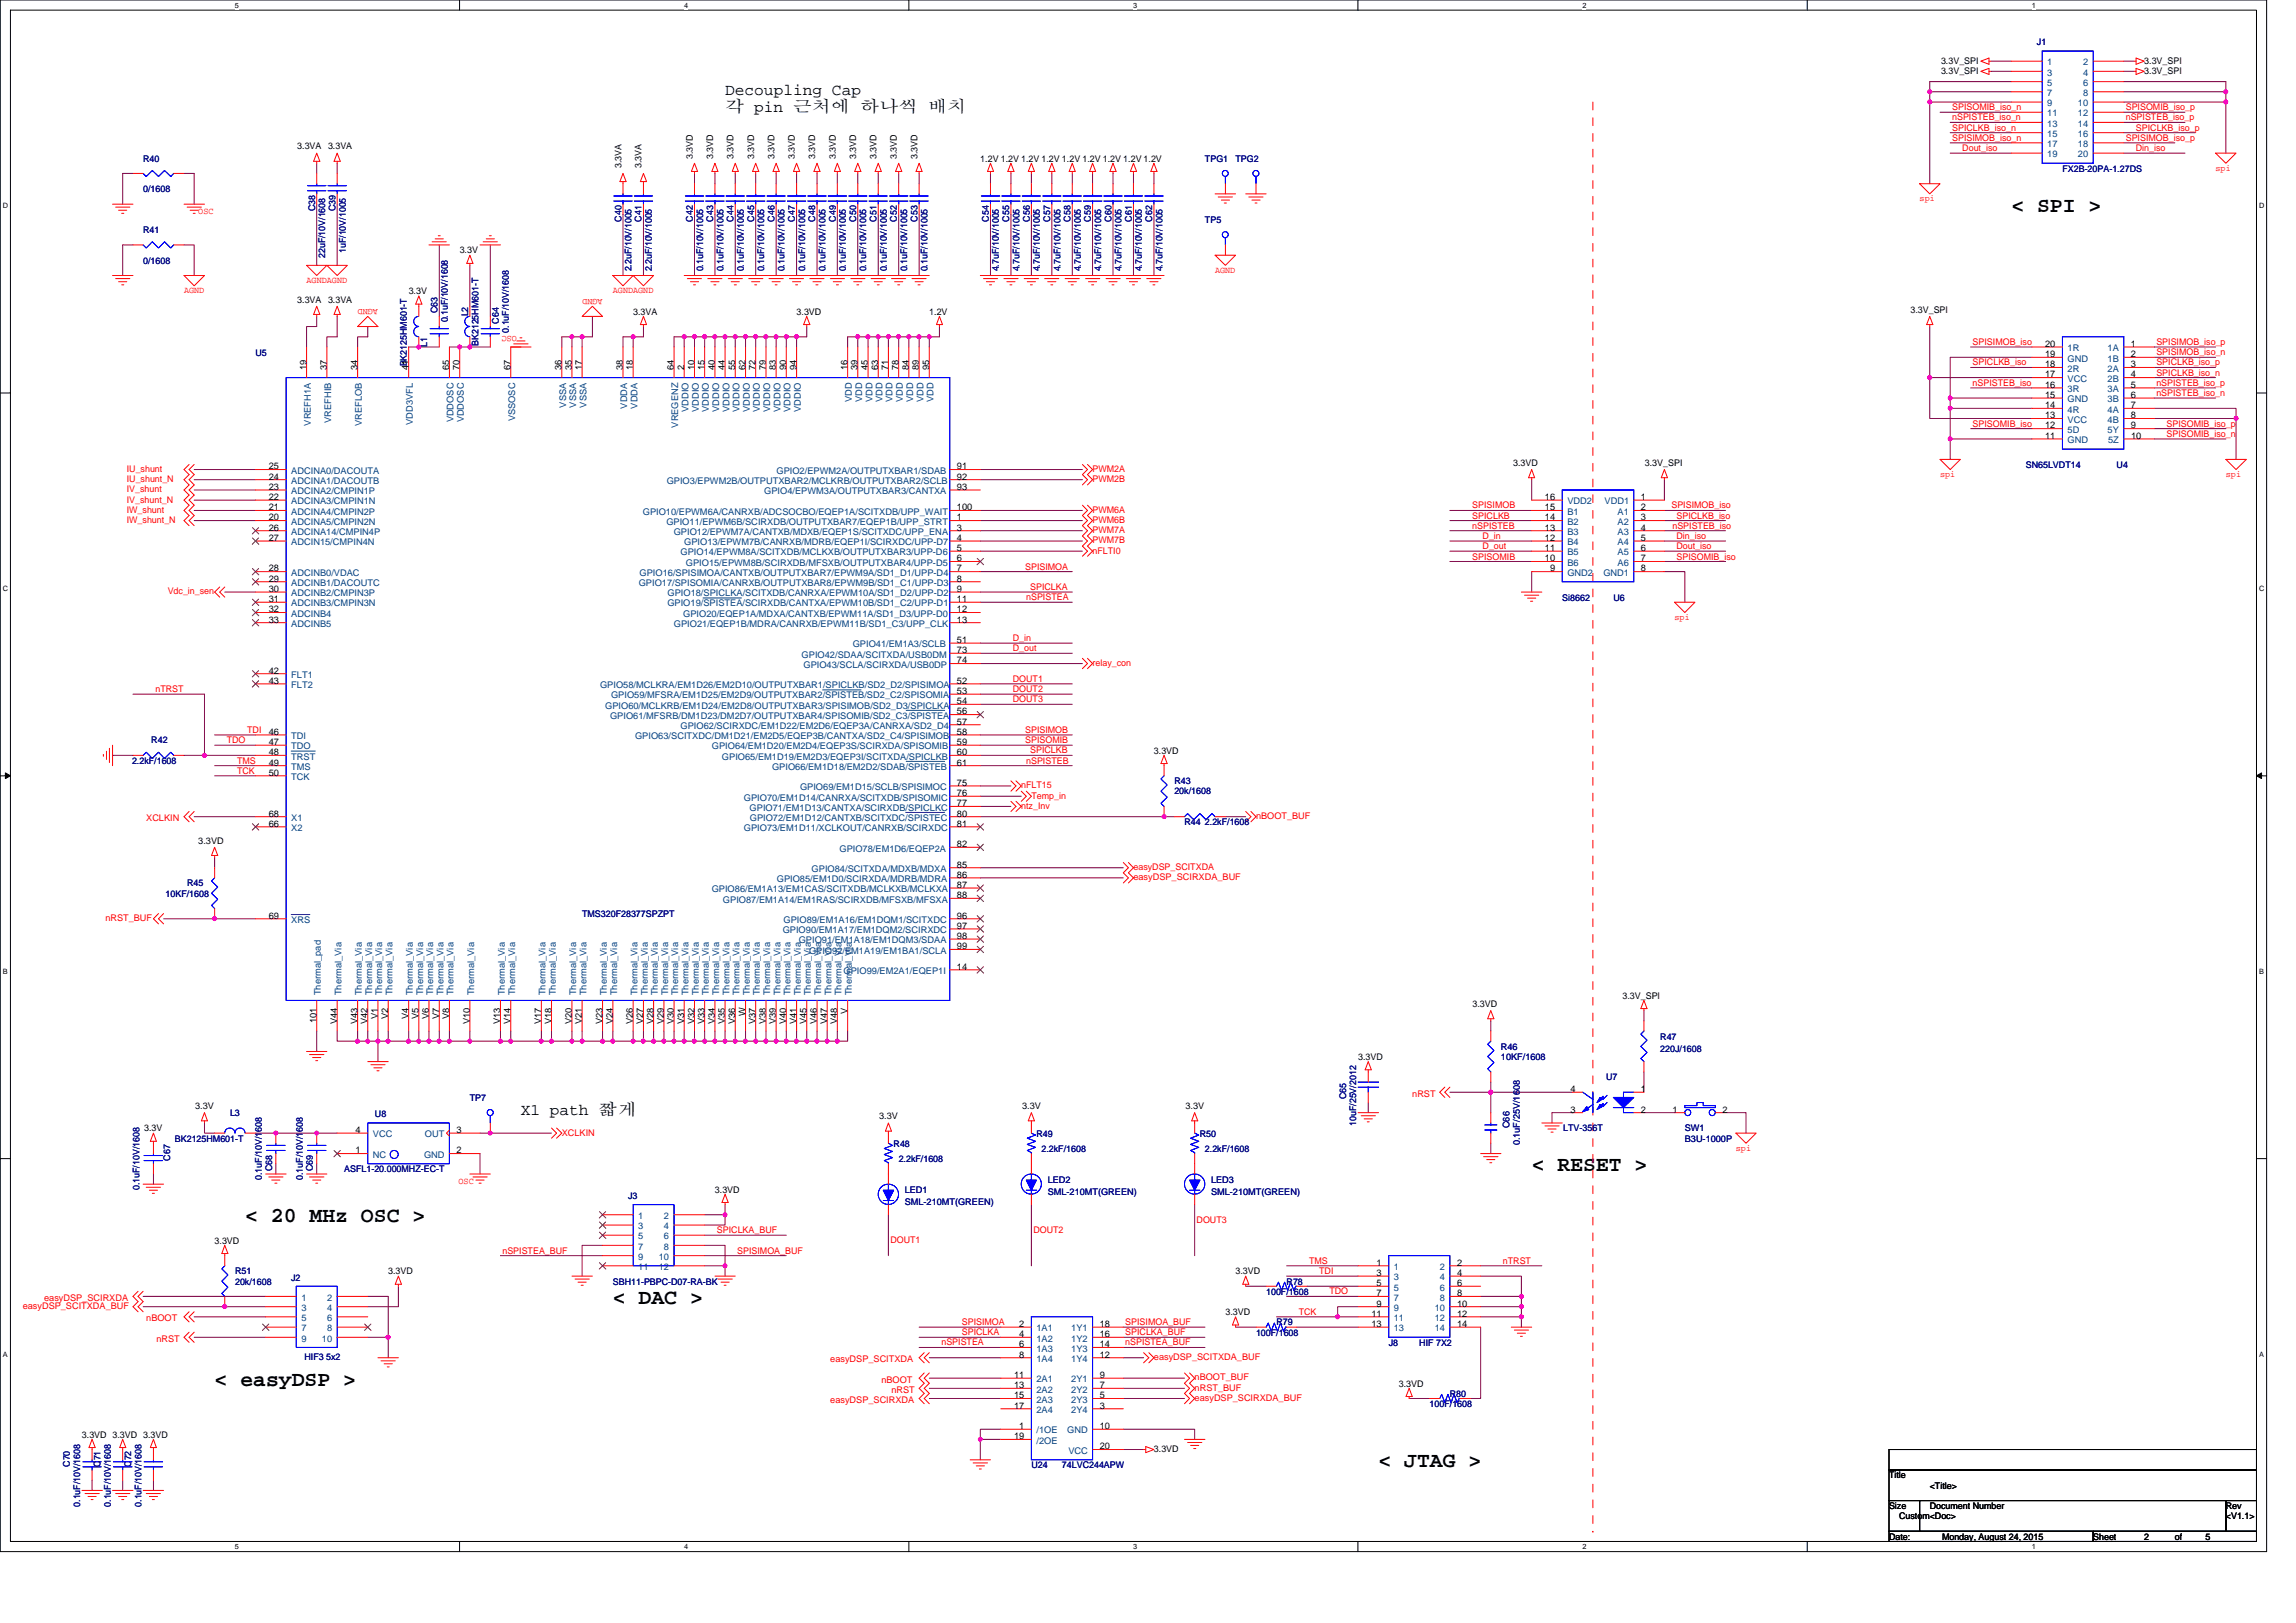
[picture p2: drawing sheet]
<svg xmlns="http://www.w3.org/2000/svg" width="297mm" height="210mm" viewBox="0 0 297 210" stroke-linecap="round" stroke-linejoin="round" font-family="sans-serif">
<defs><g id="words">
<g font-size="2.8">
<text x="260.2" y="27.4">&lt; SPI &gt;</text>
<text x="198.2" y="151.6">&lt; RESET &gt;</text>
<text x="31.7" y="158.2">&lt; 20 MHz OSC &gt;</text>
<text x="79.3" y="168.7">&lt; DAC &gt;</text>
<text x="27.8" y="179.3">&lt; easyDSP &gt;</text>
<text x="178.3" y="189.8">&lt; JTAG &gt;</text>
</g>
<g font-size="2.1">
<text x="93.8" y="12.2">Decoupling Cap</text>
<text x="93.8" y="14.5">각 pin 근처에 하나씩 배치</text>
<text x="67.4" y="144.3">X1 path 짧게</text>
</g>
<g font-size="1.2" fill="#000080">
<text x="263.5" y="5.8">J1</text>
<text x="18.5" y="20.9">R40</text>
<text x="155.9" y="20.9">TPG1</text>
<text x="159.8" y="20.9">TPG2</text>
<text x="266.8" y="22.2">FX2B-20PA-1.27DS</text>
<text x="18.5" y="24.9">0/1608</text>
<text x="40.8" y="27.3" transform="rotate(-90 40.8 27.3)">C38</text>
<text x="43.4" y="27.3" transform="rotate(-90 43.4 27.3)">C39</text>
<text x="80.4" y="28.7" transform="rotate(-90 80.4 28.7)">C40</text>
<text x="83" y="28.7" transform="rotate(-90 83 28.7)">C41</text>
<text x="89.6" y="28.7" transform="rotate(-90 89.6 28.7)">C42</text>
<text x="92.3" y="28.7" transform="rotate(-90 92.3 28.7)">C43</text>
<text x="94.9" y="28.7" transform="rotate(-90 94.9 28.7)">C44</text>
<text x="97.6" y="28.7" transform="rotate(-90 97.6 28.7)">C45</text>
<text x="100.2" y="28.7" transform="rotate(-90 100.2 28.7)">C46</text>
<text x="102.8" y="28.7" transform="rotate(-90 102.8 28.7)">C47</text>
<text x="105.5" y="28.7" transform="rotate(-90 105.5 28.7)">C48</text>
<text x="108.1" y="28.7" transform="rotate(-90 108.1 28.7)">C49</text>
<text x="110.8" y="28.7" transform="rotate(-90 110.8 28.7)">C50</text>
<text x="113.4" y="28.7" transform="rotate(-90 113.4 28.7)">C51</text>
<text x="116" y="28.7" transform="rotate(-90 116 28.7)">C52</text>
<text x="118.7" y="28.7" transform="rotate(-90 118.7 28.7)">C53</text>
<text x="127.9" y="28.7" transform="rotate(-90 127.9 28.7)">C54</text>
<text x="130.6" y="28.7" transform="rotate(-90 130.6 28.7)">C55</text>
<text x="133.2" y="28.7" transform="rotate(-90 133.2 28.7)">C56</text>
<text x="135.8" y="28.7" transform="rotate(-90 135.8 28.7)">C57</text>
<text x="138.5" y="28.7" transform="rotate(-90 138.5 28.7)">C58</text>
<text x="141.1" y="28.7" transform="rotate(-90 141.1 28.7)">C59</text>
<text x="143.8" y="28.7" transform="rotate(-90 143.8 28.7)">C60</text>
<text x="146.4" y="28.7" transform="rotate(-90 146.4 28.7)">C61</text>
<text x="149.1" y="28.7" transform="rotate(-90 149.1 28.7)">C62</text>
<text x="155.9" y="28.8">TP5</text>
<text x="18.5" y="30.1">R41</text>
<text x="18.5" y="34.1">0/1608</text>
<text x="42.1" y="33.4" transform="rotate(-90 42.1 33.4)">22uF/10V/1608</text>
<text x="44.7" y="32.7" transform="rotate(-90 44.7 32.7)">1uF/10V/1005</text>
<text x="81.7" y="35.1" transform="rotate(-90 81.7 35.1)">2.2uF/10V/1005</text>
<text x="84.3" y="35.1" transform="rotate(-90 84.3 35.1)">2.2uF/10V/1005</text>
<text x="90.9" y="35.1" transform="rotate(-90 90.9 35.1)">0.1uF/10V/1005</text>
<text x="93.6" y="35.1" transform="rotate(-90 93.6 35.1)">0.1uF/10V/1005</text>
<text x="96.2" y="35.1" transform="rotate(-90 96.2 35.1)">0.1uF/10V/1005</text>
<text x="98.9" y="35.1" transform="rotate(-90 98.9 35.1)">0.1uF/10V/1005</text>
<text x="101.5" y="35.1" transform="rotate(-90 101.5 35.1)">0.1uF/10V/1005</text>
<text x="104.2" y="35.1" transform="rotate(-90 104.2 35.1)">0.1uF/10V/1005</text>
<text x="106.8" y="35.1" transform="rotate(-90 106.8 35.1)">0.1uF/10V/1005</text>
<text x="109.4" y="35.1" transform="rotate(-90 109.4 35.1)">0.1uF/10V/1005</text>
<text x="112.1" y="35.1" transform="rotate(-90 112.1 35.1)">0.1uF/10V/1005</text>
<text x="114.7" y="35.1" transform="rotate(-90 114.7 35.1)">0.1uF/10V/1005</text>
<text x="117.4" y="35.1" transform="rotate(-90 117.4 35.1)">0.1uF/10V/1005</text>
<text x="120" y="35.1" transform="rotate(-90 120 35.1)">0.1uF/10V/1005</text>
<text x="129.2" y="35.1" transform="rotate(-90 129.2 35.1)">4.7uF/10V/1005</text>
<text x="131.9" y="35.1" transform="rotate(-90 131.9 35.1)">4.7uF/10V/1005</text>
<text x="134.5" y="35.1" transform="rotate(-90 134.5 35.1)">4.7uF/10V/1005</text>
<text x="137.2" y="35.1" transform="rotate(-90 137.2 35.1)">4.7uF/10V/1005</text>
<text x="139.8" y="35.1" transform="rotate(-90 139.8 35.1)">4.7uF/10V/1005</text>
<text x="142.4" y="35.1" transform="rotate(-90 142.4 35.1)">4.7uF/10V/1005</text>
<text x="145.1" y="35.1" transform="rotate(-90 145.1 35.1)">4.7uF/10V/1005</text>
<text x="147.7" y="35.1" transform="rotate(-90 147.7 35.1)">4.7uF/10V/1005</text>
<text x="150.4" y="35.1" transform="rotate(-90 150.4 35.1)">4.7uF/10V/1005</text>
<text x="56.6" y="40.5" transform="rotate(-90 56.6 40.5)">C63</text>
<text x="57.9" y="41.7" transform="rotate(-90 57.9 41.7)">0.1uF/10V/1608</text>
<text x="60.6" y="40.9" transform="rotate(-90 60.6 40.9)">L2</text>
<text x="64.5" y="41.9" transform="rotate(-90 64.5 41.9)">C64</text>
<text x="33.1" y="46">U5</text>
<text x="52.6" y="47.4" transform="rotate(-90 52.6 47.4)">BK2125HM601-T</text>
<text x="55.3" y="44.9" transform="rotate(-90 55.3 44.9)">L1</text>
<text x="61.9" y="44.8" transform="rotate(-90 61.9 44.8)">BK2125HM601-T</text>
<text x="65.8" y="43.1" transform="rotate(-90 65.8 43.1)">0.1uF/10V/1608</text>
<text x="262.1" y="60.5">SN65LVDT14</text>
<text x="273.8" y="60.5">U4</text>
<text x="202.1" y="77.7">Si8662</text>
<text x="208.7" y="77.7">U6</text>
<text x="17.1" y="98.8">2.2kF/1608</text>
<text x="19.6" y="96.2">R42</text>
<text x="151.9" y="101.5">R43</text>
<text x="151.9" y="102.8">20k/1608</text>
<text x="153.2" y="106.8">R44 2.2kF/1608</text>
<text x="21.4" y="116">10KF/1608</text>
<text x="24.2" y="114.7">R45</text>
<text x="75.3" y="118.6">TMS320F28377SPZPT</text>
<text x="194.2" y="135.8">R46</text>
<text x="194.2" y="137.1">10KF/1608</text>
<text x="214.8" y="134.5">R47</text>
<text x="214.8" y="136.1">220J/1608</text>
<text x="60.8" y="142.4">TP7</text>
<text x="174.2" y="142.2" transform="rotate(-90 174.2 142.2)">C65</text>
<text x="207.8" y="139.8">U7</text>
<text x="22.6" y="147.7">BK2125HM601-T</text>
<text x="29.8" y="144.4">L3</text>
<text x="48.5" y="144.5">U8</text>
<text x="115.6" y="148.4">R48</text>
<text x="134.1" y="147">R49</text>
<text x="134.7" y="149">2.2kF/1608</text>
<text x="155.2" y="147">R50</text>
<text x="155.9" y="149">2.2kF/1608</text>
<text x="175.5" y="145.7" transform="rotate(-90 175.5 145.7)">10uF/25V/2012</text>
<text x="195.3" y="145.9" transform="rotate(-90 195.3 145.9)">C66</text>
<text x="196.6" y="148.2" transform="rotate(-90 196.6 148.2)">0.1uF/25V/1608</text>
<text x="202.2" y="146.4">LTV-356T</text>
<text x="218" y="146.4">SW1</text>
<text x="218" y="147.7">B3U-1000P</text>
<text x="18" y="154" transform="rotate(-90 18 154)">0.1uF/10V/1608</text>
<text x="22" y="150.2" transform="rotate(-90 22 150.2)">C67</text>
<text x="33.9" y="152.7" transform="rotate(-90 33.9 152.7)">0.1uF/10V/1608</text>
<text x="35.2" y="151.5" transform="rotate(-90 35.2 151.5)">C68</text>
<text x="39.2" y="152.7" transform="rotate(-90 39.2 152.7)">0.1uF/10V/1608</text>
<text x="40.5" y="151.5" transform="rotate(-90 40.5 151.5)">C69</text>
<text x="44.5" y="151.7">ASFL1-20.000MHZ-EC-T</text>
<text x="81.3" y="155.1">J3</text>
<text x="116.3" y="150.3">2.2kF/1608</text>
<text x="117" y="154.3">LED1</text>
<text x="117" y="155.9">SML-210MT(GREEN)</text>
<text x="135.5" y="153">LED2</text>
<text x="135.5" y="154.6">SML-210MT(GREEN)</text>
<text x="156.7" y="153">LED3</text>
<text x="156.7" y="154.6">SML-210MT(GREEN)</text>
<text x="30.4" y="164.9">R51</text>
<text x="30.4" y="166.2">20k/1608</text>
<text x="37.7" y="165.7">J2</text>
<text x="79.3" y="166.2">SBH11-PBPC-D07-RA-BK</text>
<text x="163.8" y="167.5">100F/1608</text>
<text x="166.5" y="166.2">R78</text>
<text x="162.5" y="172.8">100F/1608</text>
<text x="165.1" y="171.5">R79</text>
<text x="39.4" y="176">HIF3 5x2</text>
<text x="179.7" y="174.1">J8</text>
<text x="183.6" y="174.1">HIF 7X2</text>
<text x="185" y="182">100F/1608</text>
<text x="187.6" y="180.7">R80</text>
<text x="9.1" y="189.8" transform="rotate(-90 9.1 189.8)">C70</text>
<text x="13" y="189.8" transform="rotate(-90 13 189.8)">C71</text>
<text x="17" y="189.8" transform="rotate(-90 17 189.8)">C72</text>
<text x="133.4" y="190">U24</text>
<text x="137.4" y="190">74LVC244APW</text>
<text x="10.4" y="194.9" transform="rotate(-90 10.4 194.9)">0.1uF/10V/1608</text>
<text x="14.3" y="194.9" transform="rotate(-90 14.3 194.9)">0.1uF/10V/1608</text>
<text x="18.3" y="194.9" transform="rotate(-90 18.3 194.9)">0.1uF/10V/1608</text>
</g>
<g font-size="1.2">
<text x="251.1" y="8.2">3.3V_SPI</text>
<text x="251.1" y="9.5">3.3V_SPI</text>
<text x="277.4" y="8.2">3.3V_SPI</text>
<text x="277.4" y="9.5">3.3V_SPI</text>
<text x="38.5" y="19.3">3.3VA</text>
<text x="42.4" y="19.3">3.3VA</text>
<text x="80.4" y="21.8" transform="rotate(-90 80.4 21.8)">3.3VA</text>
<text x="83" y="21.8" transform="rotate(-90 83 21.8)">3.3VA</text>
<text x="89.6" y="20.6" transform="rotate(-90 89.6 20.6)">3.3VD</text>
<text x="92.3" y="20.6" transform="rotate(-90 92.3 20.6)">3.3VD</text>
<text x="94.9" y="20.6" transform="rotate(-90 94.9 20.6)">3.3VD</text>
<text x="97.6" y="20.6" transform="rotate(-90 97.6 20.6)">3.3VD</text>
<text x="100.2" y="20.6" transform="rotate(-90 100.2 20.6)">3.3VD</text>
<text x="102.8" y="20.6" transform="rotate(-90 102.8 20.6)">3.3VD</text>
<text x="105.5" y="20.6" transform="rotate(-90 105.5 20.6)">3.3VD</text>
<text x="108.1" y="20.6" transform="rotate(-90 108.1 20.6)">3.3VD</text>
<text x="110.8" y="20.6" transform="rotate(-90 110.8 20.6)">3.3VD</text>
<text x="113.4" y="20.6" transform="rotate(-90 113.4 20.6)">3.3VD</text>
<text x="116" y="20.6" transform="rotate(-90 116 20.6)">3.3VD</text>
<text x="118.7" y="20.6" transform="rotate(-90 118.7 20.6)">3.3VD</text>
<text x="126.8" y="20.9">1.2V 1.2V 1.2V 1.2V 1.2V 1.2V 1.2V 1.2V 1.2V</text>
<text x="59.5" y="32.8">3.3V</text>
<text x="38.5" y="39.1">3.3VA</text>
<text x="42.4" y="39.1">3.3VA</text>
<text x="52.9" y="38.1">3.3V</text>
<text x="81.9" y="40.7">3.3VA</text>
<text x="103.1" y="40.7">3.3VD</text>
<text x="120.2" y="40.7">1.2V</text>
<text x="247.2" y="40.4">3.3V_SPI</text>
<text x="39.6" y="47.9" transform="rotate(-90 39.6 47.9)">19</text>
<text x="42.3" y="47.9" transform="rotate(-90 42.3 47.9)">37</text>
<text x="46.2" y="47.9" transform="rotate(-90 46.2 47.9)">34</text>
<text x="52.8" y="47.9" transform="rotate(-90 52.8 47.9)">41</text>
<text x="58.1" y="47.9" transform="rotate(-90 58.1 47.9)">65</text>
<text x="59.5" y="47.9" transform="rotate(-90 59.5 47.9)">70</text>
<text x="66.1" y="47.9" transform="rotate(-90 66.1 47.9)">67</text>
<text x="72.7" y="47.9" transform="rotate(-90 72.7 47.9)">36</text>
<text x="74" y="47.9" transform="rotate(-90 74 47.9)">35</text>
<text x="75.3" y="47.9" transform="rotate(-90 75.3 47.9)">17</text>
<text x="80.6" y="47.9" transform="rotate(-90 80.6 47.9)">38</text>
<text x="81.9" y="47.9" transform="rotate(-90 81.9 47.9)">18</text>
<text x="87.2" y="47.9" transform="rotate(-90 87.2 47.9)">64</text>
<text x="88.5" y="47.9" transform="rotate(-90 88.5 47.9)">2</text>
<text x="89.8" y="47.9" transform="rotate(-90 89.8 47.9)">10</text>
<text x="91.1" y="47.9" transform="rotate(-90 91.1 47.9)">15</text>
<text x="92.5" y="47.9" transform="rotate(-90 92.5 47.9)">40</text>
<text x="93.8" y="47.9" transform="rotate(-90 93.8 47.9)">44</text>
<text x="95.1" y="47.9" transform="rotate(-90 95.1 47.9)">55</text>
<text x="96.4" y="47.9" transform="rotate(-90 96.4 47.9)">62</text>
<text x="97.7" y="47.9" transform="rotate(-90 97.7 47.9)">72</text>
<text x="99.1" y="47.9" transform="rotate(-90 99.1 47.9)">79</text>
<text x="100.4" y="47.9" transform="rotate(-90 100.4 47.9)">83</text>
<text x="101.7" y="47.9" transform="rotate(-90 101.7 47.9)">90</text>
<text x="103" y="47.9" transform="rotate(-90 103 47.9)">94</text>
<text x="109.6" y="47.9" transform="rotate(-90 109.6 47.9)">16</text>
<text x="111" y="47.9" transform="rotate(-90 111 47.9)">39</text>
<text x="112.3" y="47.9" transform="rotate(-90 112.3 47.9)">45</text>
<text x="113.6" y="47.9" transform="rotate(-90 113.6 47.9)">63</text>
<text x="114.9" y="47.9" transform="rotate(-90 114.9 47.9)">71</text>
<text x="116.2" y="47.9" transform="rotate(-90 116.2 47.9)">78</text>
<text x="117.6" y="47.9" transform="rotate(-90 117.6 47.9)">84</text>
<text x="118.9" y="47.9" transform="rotate(-90 118.9 47.9)">89</text>
<text x="120.2" y="47.9" transform="rotate(-90 120.2 47.9)">95</text>
<text x="264.6" y="47.5">18</text>
<text x="264.6" y="46.2">19</text>
<text x="264.6" y="44.9">20</text>
<text x="275.7" y="44.9">1</text>
<text x="275.7" y="46.2">2</text>
<text x="275.7" y="47.5">3</text>
<text x="264.6" y="52.8">14</text>
<text x="264.6" y="51.5">15</text>
<text x="264.6" y="50.2">16</text>
<text x="264.6" y="48.8">17</text>
<text x="275.7" y="48.8">4</text>
<text x="275.7" y="50.2">5</text>
<text x="275.7" y="51.5">6</text>
<text x="275.7" y="52.8">7</text>
<text x="264.6" y="56.8">11</text>
<text x="264.6" y="55.4">12</text>
<text x="264.6" y="54.1">13</text>
<text x="275.7" y="54.1">8</text>
<text x="275.7" y="55.4">9</text>
<text x="275.7" y="56.8">10</text>
<text x="34.8" y="64.7">22</text>
<text x="34.8" y="63.4">23</text>
<text x="34.8" y="62">24</text>
<text x="34.8" y="60.7">25</text>
<text x="123.8" y="62">92</text>
<text x="123.8" y="63.4">93</text>
<text x="123.8" y="60.7">91</text>
<text x="195.8" y="60.3">3.3VD</text>
<text x="199.9" y="64.7">16</text>
<text x="212.3" y="64.7">1</text>
<text x="212.8" y="60.3">3.3V_SPI</text>
<text x="34.8" y="67.3">20</text>
<text x="34.8" y="66">21</text>
<text x="34.8" y="68.6">26</text>
<text x="34.8" y="70">27</text>
<text x="123.8" y="66">100</text>
<text x="123.8" y="67.3">1</text>
<text x="123.8" y="71.3">5</text>
<text x="123.8" y="68.6">3</text>
<text x="123.8" y="70">4</text>
<text x="199.9" y="71.3">11</text>
<text x="199.9" y="70">12</text>
<text x="199.9" y="68.6">13</text>
<text x="199.9" y="67.3">14</text>
<text x="199.9" y="66">15</text>
<text x="212.3" y="66">2</text>
<text x="212.3" y="67.3">3</text>
<text x="212.3" y="68.6">4</text>
<text x="212.3" y="70">5</text>
<text x="212.3" y="71.3">6</text>
<text x="34.8" y="75.2">29</text>
<text x="34.8" y="76.6">30</text>
<text x="34.8" y="77.9">31</text>
<text x="34.8" y="73.9">28</text>
<text x="123.8" y="73.9">7</text>
<text x="123.8" y="75.2">8</text>
<text x="123.8" y="76.6">9</text>
<text x="123.8" y="72.6">6</text>
<text x="123.8" y="77.9">11</text>
<text x="199.9" y="72.6">10</text>
<text x="200.5" y="73.9">9</text>
<text x="212.3" y="73.9">8</text>
<text x="212.3" y="72.6">7</text>
<text x="34.8" y="79.2">32</text>
<text x="34.8" y="80.5">33</text>
<text x="123.8" y="80.5">13</text>
<text x="123.8" y="79.2">12</text>
<text x="123.8" y="83.2">51</text>
<text x="34.8" y="87.1">42</text>
<text x="34.8" y="88.5">43</text>
<text x="123.8" y="88.5">52</text>
<text x="123.8" y="84.5">73</text>
<text x="123.8" y="85.8">74</text>
<text x="123.8" y="89.8">53</text>
<text x="34.8" y="95.1">46</text>
<text x="123.8" y="95.1">58</text>
<text x="123.8" y="91.1">54</text>
<text x="123.8" y="93.7">57</text>
<text x="123.8" y="92.4">56</text>
<text x="34.8" y="97.7">48</text>
<text x="34.8" y="96.4">47</text>
<text x="34.8" y="99">49</text>
<text x="34.8" y="100.4">50</text>
<text x="123.8" y="96.4">59</text>
<text x="123.8" y="97.7">60</text>
<text x="123.8" y="101.7">75</text>
<text x="123.8" y="99">61</text>
<text x="149.3" y="97.5">3.3VD</text>
<text x="34.8" y="107">66</text>
<text x="34.8" y="105.6">68</text>
<text x="123.8" y="104.3">77</text>
<text x="123.8" y="103">76</text>
<text x="123.8" y="107">81</text>
<text x="123.8" y="105.6">80</text>
<text x="25.7" y="109.1">3.3VD</text>
<text x="123.8" y="109.6">82</text>
<text x="123.8" y="113.6">86</text>
<text x="123.8" y="112.2">85</text>
<text x="34.8" y="118.9">69</text>
<text x="123.8" y="116.2">88</text>
<text x="123.8" y="114.9">87</text>
<text x="123.8" y="118.9">96</text>
<text x="123.8" y="121.5">98</text>
<text x="123.8" y="125.5">14</text>
<text x="123.8" y="122.8">99</text>
<text x="123.8" y="120.2">97</text>
<text x="48.9" y="131.8" transform="rotate(-90 48.9 131.8)">V1</text>
<text x="50.2" y="131.8" transform="rotate(-90 50.2 131.8)">V2</text>
<text x="52.8" y="131.8" transform="rotate(-90 52.8 131.8)">V4</text>
<text x="54.2" y="131.8" transform="rotate(-90 54.2 131.8)">V5</text>
<text x="55.5" y="131.8" transform="rotate(-90 55.5 131.8)">V6</text>
<text x="56.8" y="131.8" transform="rotate(-90 56.8 131.8)">V7</text>
<text x="58.1" y="131.8" transform="rotate(-90 58.1 131.8)">V8</text>
<text x="96.4" y="131.5" transform="rotate(-90 96.4 131.5)">W</text>
<text x="109.6" y="131.2" transform="rotate(-90 109.6 131.2)">V</text>
<text x="190.5" y="130.3">3.3VD</text>
<text x="209.9" y="129.2">3.3V_SPI</text>
<text x="41" y="132.4" transform="rotate(-90 41 132.4)">101</text>
<text x="43.6" y="132.5" transform="rotate(-90 43.6 132.5)">V44</text>
<text x="46.2" y="132.5" transform="rotate(-90 46.2 132.5)">V43</text>
<text x="47.6" y="132.5" transform="rotate(-90 47.6 132.5)">V42</text>
<text x="60.8" y="132.5" transform="rotate(-90 60.8 132.5)">V10</text>
<text x="64.7" y="132.5" transform="rotate(-90 64.7 132.5)">V13</text>
<text x="66.1" y="132.5" transform="rotate(-90 66.1 132.5)">V14</text>
<text x="70" y="132.5" transform="rotate(-90 70 132.5)">V17</text>
<text x="71.3" y="132.5" transform="rotate(-90 71.3 132.5)">V18</text>
<text x="74" y="132.5" transform="rotate(-90 74 132.5)">V20</text>
<text x="75.3" y="132.5" transform="rotate(-90 75.3 132.5)">V21</text>
<text x="77.9" y="132.5" transform="rotate(-90 77.9 132.5)">V23</text>
<text x="79.3" y="132.5" transform="rotate(-90 79.3 132.5)">V24</text>
<text x="81.9" y="132.5" transform="rotate(-90 81.9 132.5)">V26</text>
<text x="83.2" y="132.5" transform="rotate(-90 83.2 132.5)">V27</text>
<text x="84.5" y="132.5" transform="rotate(-90 84.5 132.5)">V28</text>
<text x="85.9" y="132.5" transform="rotate(-90 85.9 132.5)">V29</text>
<text x="87.2" y="132.5" transform="rotate(-90 87.2 132.5)">V30</text>
<text x="88.5" y="132.5" transform="rotate(-90 88.5 132.5)">V31</text>
<text x="89.8" y="132.5" transform="rotate(-90 89.8 132.5)">V32</text>
<text x="91.1" y="132.5" transform="rotate(-90 91.1 132.5)">V33</text>
<text x="92.5" y="132.5" transform="rotate(-90 92.5 132.5)">V34</text>
<text x="93.8" y="132.5" transform="rotate(-90 93.8 132.5)">V35</text>
<text x="95.1" y="132.5" transform="rotate(-90 95.1 132.5)">V36</text>
<text x="97.7" y="132.5" transform="rotate(-90 97.7 132.5)">V37</text>
<text x="99.1" y="132.5" transform="rotate(-90 99.1 132.5)">V38</text>
<text x="100.4" y="132.5" transform="rotate(-90 100.4 132.5)">V39</text>
<text x="101.7" y="132.5" transform="rotate(-90 101.7 132.5)">V40</text>
<text x="103" y="132.5" transform="rotate(-90 103 132.5)">V41</text>
<text x="104.3" y="132.5" transform="rotate(-90 104.3 132.5)">V45</text>
<text x="105.7" y="132.5" transform="rotate(-90 105.7 132.5)">V46</text>
<text x="107" y="132.5" transform="rotate(-90 107 132.5)">V47</text>
<text x="108.3" y="132.5" transform="rotate(-90 108.3 132.5)">V48</text>
<text x="175.7" y="137.1">3.3VD</text>
<text x="25.2" y="143.5">3.3V</text>
<text x="132.2" y="143.5">3.3V</text>
<text x="153.4" y="143.5">3.3V</text>
<text x="203.2" y="141.3">4</text>
<text x="203.2" y="143.9">3</text>
<text x="212.3" y="141.3">1</text>
<text x="212.3" y="143.9">2</text>
<text x="216.4" y="143.9">1</text>
<text x="222.9" y="143.9">2</text>
<text x="18.6" y="146.4">3.3V</text>
<text x="46" y="149.2">1</text>
<text x="46" y="146.6">4</text>
<text x="59.1" y="146.6">3</text>
<text x="59.1" y="149.2">2</text>
<text x="113.7" y="144.8">3.3V</text>
<text x="92.5" y="154.3">3.3VD</text>
<text x="27.8" y="160.9">3.3VD</text>
<text x="50.2" y="164.9">3.3VD</text>
<text x="159.8" y="164.9">3.3VD</text>
<text x="178.1" y="163.7">1</text>
<text x="178.1" y="165.1">3</text>
<text x="178.1" y="166.4">5</text>
<text x="178.1" y="167.7">7</text>
<text x="188.5" y="163.7">2</text>
<text x="188.5" y="165.1">4</text>
<text x="188.5" y="166.4">6</text>
<text x="188.5" y="167.7">8</text>
<text x="131.8" y="171.7">2</text>
<text x="131.8" y="173">4</text>
<text x="142.3" y="171.7">18</text>
<text x="142.3" y="173">16</text>
<text x="158.5" y="170.2">3.3VD</text>
<text x="177.4" y="170.3">11</text>
<text x="177.4" y="171.7">13</text>
<text x="178.1" y="169">9</text>
<text x="188.5" y="169">10</text>
<text x="188.5" y="170.3">12</text>
<text x="188.5" y="171.7">14</text>
<text x="131.2" y="178.3">11</text>
<text x="131.2" y="179.6">13</text>
<text x="131.8" y="174.3">6</text>
<text x="131.8" y="175.6">8</text>
<text x="142.3" y="179.6">7</text>
<text x="142.3" y="178.3">9</text>
<text x="142.3" y="175.6">12</text>
<text x="142.3" y="174.3">14</text>
<text x="181" y="179.4">3.3VD</text>
<text x="131.2" y="180.9">15</text>
<text x="131.2" y="182.2">17</text>
<text x="131.8" y="184.9">1</text>
<text x="142.3" y="184.9">10</text>
<text x="142.3" y="182.2">3</text>
<text x="142.3" y="180.9">5</text>
<text x="10.6" y="186">3.3VD 3.3VD 3.3VD</text>
<text x="131.2" y="186.2">19</text>
<text x="142.3" y="187.5">20</text>
<text x="149.3" y="187.9">3.3VD</text>
<text x="244.4" y="191.3">Title</text>
<text x="244.4" y="195.2">Size</text>
<text x="245.7" y="196.6">Custom&lt;Doc&gt;</text>
<text x="249.7" y="195.2">Document Number</text>
<text x="249.7" y="192.6">&lt;Title&gt;</text>
<text x="288" y="195.2">Rev</text>
<text x="288" y="196.6">&lt;V1.1&gt;</text>
<text x="244.4" y="199.2">Date:</text>
<text x="251.2" y="199.2">Monday, August 24, 2015</text>
<text x="270.8" y="199.2">Sheet</text>
<text x="277.4" y="199.2">2</text>
<text x="281.4" y="199.2">of</text>
<text x="285.3" y="199.2">5</text>
</g>
<g font-size="1.2" fill="#004080">
<text x="264.9" y="8.5">1</text>
<text x="264.9" y="9.8">3</text>
<text x="264.9" y="11.1">5</text>
<text x="269.5" y="8.5">2</text>
<text x="269.5" y="9.8">4</text>
<text x="269.5" y="11.1">6</text>
<text x="264.9" y="12.4">7</text>
<text x="264.9" y="13.8">9</text>
<text x="264.9" y="15.1">11</text>
<text x="264.9" y="16.4">13</text>
<text x="264.9" y="17.7">15</text>
<text x="268.8" y="13.8">10</text>
<text x="268.8" y="15.1">12</text>
<text x="268.8" y="16.4">14</text>
<text x="268.8" y="17.7">16</text>
<text x="269.5" y="12.4">8</text>
<text x="264.9" y="19">17</text>
<text x="264.9" y="20.4">19</text>
<text x="268.8" y="19">18</text>
<text x="268.8" y="20.4">20</text>
<text x="267.5" y="46.8">GND</text>
<text x="267.5" y="45.4">1R</text>
<text x="272.7" y="45.4">1A</text>
<text x="272.7" y="46.8">1B</text>
<text x="73.2" y="52.7" transform="rotate(-90 73.2 52.7)">VSSA</text>
<text x="74.5" y="52.7" transform="rotate(-90 74.5 52.7)">VSSA</text>
<text x="75.9" y="52.7" transform="rotate(-90 75.9 52.7)">VSSA</text>
<text x="81.1" y="52.9" transform="rotate(-90 81.1 52.9)">VDDA</text>
<text x="82.5" y="52.9" transform="rotate(-90 82.5 52.9)">VDDA</text>
<text x="89.1" y="53.3" transform="rotate(-90 89.1 53.3)">VDDIO</text>
<text x="90.4" y="53.3" transform="rotate(-90 90.4 53.3)">VDDIO</text>
<text x="91.7" y="53.3" transform="rotate(-90 91.7 53.3)">VDDIO</text>
<text x="93" y="53.3" transform="rotate(-90 93 53.3)">VDDIO</text>
<text x="94.4" y="53.3" transform="rotate(-90 94.4 53.3)">VDDIO</text>
<text x="95.7" y="53.3" transform="rotate(-90 95.7 53.3)">VDDIO</text>
<text x="97" y="53.3" transform="rotate(-90 97 53.3)">VDDIO</text>
<text x="98.3" y="53.3" transform="rotate(-90 98.3 53.3)">VDDIO</text>
<text x="99.6" y="53.3" transform="rotate(-90 99.6 53.3)">VDDIO</text>
<text x="101" y="53.3" transform="rotate(-90 101 53.3)">VDDIO</text>
<text x="102.3" y="53.3" transform="rotate(-90 102.3 53.3)">VDDIO</text>
<text x="103.6" y="53.3" transform="rotate(-90 103.6 53.3)">VDDIO</text>
<text x="110.2" y="52" transform="rotate(-90 110.2 52)">VDD</text>
<text x="111.5" y="52" transform="rotate(-90 111.5 52)">VDD</text>
<text x="112.9" y="52" transform="rotate(-90 112.9 52)">VDD</text>
<text x="114.2" y="52" transform="rotate(-90 114.2 52)">VDD</text>
<text x="115.5" y="52" transform="rotate(-90 115.5 52)">VDD</text>
<text x="116.8" y="52" transform="rotate(-90 116.8 52)">VDD</text>
<text x="118.1" y="52" transform="rotate(-90 118.1 52)">VDD</text>
<text x="119.5" y="52" transform="rotate(-90 119.5 52)">VDD</text>
<text x="120.8" y="52" transform="rotate(-90 120.8 52)">VDD</text>
<text x="267.5" y="53.4">4R</text>
<text x="267.5" y="52">GND</text>
<text x="267.5" y="50.7">3R</text>
<text x="267.5" y="49.4">VCC</text>
<text x="267.5" y="48.1">2R</text>
<text x="272.7" y="48.1">2A</text>
<text x="272.7" y="49.4">2B</text>
<text x="272.7" y="50.7">3A</text>
<text x="272.7" y="52">3B</text>
<text x="272.7" y="53.4">4A</text>
<text x="40.2" y="55.1" transform="rotate(-90 40.2 55.1)">VREFH1A</text>
<text x="42.8" y="54.7" transform="rotate(-90 42.8 54.7)">VREFHIB</text>
<text x="46.8" y="55.1" transform="rotate(-90 46.8 55.1)">VREFLOB</text>
<text x="53.4" y="54.9" transform="rotate(-90 53.4 54.9)">VDD3VFL</text>
<text x="58.7" y="54.7" transform="rotate(-90 58.7 54.7)">VDDOSC</text>
<text x="60" y="54.7" transform="rotate(-90 60 54.7)">VDDOSC</text>
<text x="66.6" y="54.5" transform="rotate(-90 66.6 54.5)">VSSOSC</text>
<text x="87.8" y="55.3" transform="rotate(-90 87.8 55.3)">VREGENZ</text>
<text x="267.5" y="57.3">GND</text>
<text x="267.5" y="56">5D</text>
<text x="267.5" y="54.7">VCC</text>
<text x="272.7" y="54.7">4B</text>
<text x="272.7" y="56">5Y</text>
<text x="272.7" y="57.3">5Z</text>
<text x="37.7" y="65.3">ADCINA3/CMPIN1N</text>
<text x="37.7" y="63.9">ADCINA2/CMPIN1P</text>
<text x="37.7" y="62.6">ADCINA1/DACOUTB</text>
<text x="37.7" y="61.3">ADCINA0/DACOUTA</text>
<text x="86.3" y="62.6">GPIO3/EPWM2B/OUTPUTXBAR2/MCLKRB/OUTPUTXBAR2/SCLB</text>
<text x="98.9" y="63.9">GPIO4/EPWM3A/OUTPUTXBAR3/CANTXA</text>
<text x="100.5" y="61.3">GPIO2/EPWM2A/OUTPUTXBAR1/SDAB</text>
<text x="202.8" y="65.3">VDD2</text>
<text x="207.6" y="65.3">VDD1</text>
<text x="37.7" y="67.9">ADCINA5/CMPIN2N</text>
<text x="37.7" y="66.6">ADCINA4/CMPIN2P</text>
<text x="37.7" y="69.2">ADCINA14/CMPIN4P</text>
<text x="37.7" y="70.5">ADCIN15/CMPIN4N</text>
<text x="83.2" y="66.6">GPIO10/EPWM6A/CANRXB/ADCSOCBO/EQEP1A/SCITXDB/UPP_WAIT</text>
<text x="86.2" y="67.9">GPIO11/EPWM6B/SCIRXDB/OUTPUTXBAR7/EQEP1B/UPP_STRT</text>
<text x="87.2" y="69.2">GPIO12/EPWM7A/CANTXB/MDXB/EQEP1S/SCITXDC/UPP_ENA</text>
<text x="88" y="71.9">GPIO14/EPWM8A/SCITXDB/MCLKXB/OUTPUTXBAR3/UPP-D6</text>
<text x="88.5" y="70.5">GPIO13/EPWM7B/CANRXB/MDRB/EQEP1I/SCIRXDC/UPP-D7</text>
<text x="202.8" y="71.9">B5</text>
<text x="202.8" y="70.5">B4</text>
<text x="202.8" y="69.2">B3</text>
<text x="202.8" y="67.9">B2</text>
<text x="202.8" y="66.6">B1</text>
<text x="209.3" y="66.6">A1</text>
<text x="209.3" y="67.9">A2</text>
<text x="209.3" y="69.2">A3</text>
<text x="209.3" y="70.5">A4</text>
<text x="209.3" y="71.9">A5</text>
<text x="37.7" y="75.8">ADCINB1/DACOUTC</text>
<text x="37.7" y="77.2">ADCINB2/CMPIN3P</text>
<text x="37.7" y="74.5">ADCINB0/VDAC</text>
<text x="82.6" y="75.8">GPIO17/SPISOMIA/CANRXB/OUTPUTXBAR8/EPWM9B/SD1_C1/UPP-D3</text>
<text x="82.7" y="74.5">GPIO16/SPISIMOA/CANTXB/OUTPUTXBAR7/EPWM9A/SD1_D1/UPP-D4</text>
<text x="86.4" y="77.2">GPIO18/SPICLKA/SCITXDB/CANRXA/EPWM10A/SD1_D2/UPP-D2</text>
<text x="88.7" y="73.2">GPIO15/EPWM8B/SCIRXDB/MFSXB/OUTPUTXBAR4/UPP-D5</text>
<text x="202.8" y="74.5">GND2</text>
<text x="202.8" y="73.2">B6</text>
<text x="207.4" y="74.5">GND1</text>
<text x="209.3" y="73.2">A6</text>
<text x="37.7" y="78.5">ADCINB3/CMPIN3N</text>
<text x="37.7" y="79.8">ADCINB4</text>
<text x="37.7" y="81.1">ADCINB5</text>
<text x="86.3" y="78.5">GPIO19/SPISTEA/SCIRXDB/CANTXA/EPWM10B/SD1_C2/UPP-D1</text>
<text x="87.2" y="81.1">GPIO21/EQEP1B/MDRA/CANRXB/EPWM11B/SD1_C3/UPP_CLK</text>
<text x="88.4" y="79.8">GPIO20/EQEP1A/MDXA/CANTXB/EPWM11A/SD1_D3/UPP-D0</text>
<text x="110.3" y="83.8">GPIO41/EM1A3/SCLB</text>
<text x="37.7" y="87.7">FLT1</text>
<text x="37.7" y="89">FLT2</text>
<text x="77.6" y="89">GPIO58/MCLKRA/EM1D26/EM2D10/OUTPUTXBAR1/SPICLKB/SD2_D2/SPISIMOA</text>
<text x="103.7" y="85.1">GPIO42/SDAA/SCITXDA/USB0DM</text>
<text x="103.9" y="86.4">GPIO43/SCLA/SCIRXDA/USB0DP</text>
<text x="37.7" y="95.6">TDI</text>
<text x="78.3" y="91.7">GPIO60/MCLKRB/EM1D24/EM2D8/OUTPUTXBAR3/SPISIMOB/SD2_D3/SPICLKA</text>
<text x="78.9" y="93">GPIO61/MFSRB/DM1D23/DM2D7/OUTPUTXBAR4/SPISOMIB/SD2_C3/SPISTEA</text>
<text x="79.1" y="90.4">GPIO59/MFSRA/EM1D25/EM2D9/OUTPUTXBAR2/SPISTEB/SD2_C2/SPISOMIA</text>
<text x="82.2" y="95.6">GPIO63/SCITXDC/DM1D21/EM2D5/EQEP3B/CANTXA/SD2_C4/SPISIMOB</text>
<text x="88" y="94.3">GPIO62/SCIRXDC/EM1D22/EM2D6/EQEP3A/CANRXA/SD2_D4</text>
<text x="37.7" y="97">TDO</text>
<text x="37.7" y="98.3">TRST</text>
<text x="37.7" y="99.6">TMS</text>
<text x="37.7" y="100.9">TCK</text>
<text x="92.1" y="97">GPIO64/EM1D20/EM2D4/EQEP3S/SCIRXDA/SPISOMIB</text>
<text x="93.4" y="98.3">GPIO65/EM1D19/EM2D3/EQEP3I/SCITXDA/SPICLKB</text>
<text x="99.9" y="99.6">GPIO66/EM1D18/EM2D2/SDAB/SPISTEB</text>
<text x="37.7" y="107.5">X2</text>
<text x="37.7" y="106.2">X1</text>
<text x="96.2" y="103.6">GPIO70/EM1D14/CANRXA/SCITXDB/SPISOMIC</text>
<text x="96.2" y="107.5">GPIO73/EM1D11/XCLKOUT/CANRXB/SCIRXDC</text>
<text x="97" y="104.9">GPIO71/EM1D13/CANTXA/SCIRXDB/SPICLKC</text>
<text x="97" y="106.2">GPIO72/EM1D12/CANTXB/SCITXDC/SPISTEC</text>
<text x="103.5" y="102.2">GPIO69/EM1D15/SCLB/SPISIMOC</text>
<text x="105" y="112.8">GPIO84/SCITXDA/MDXB/MDXA</text>
<text x="108.6" y="110.2">GPIO78/EM1D6/EQEP2A</text>
<text x="37.7" y="119.4">XRS</text>
<text x="92.1" y="115.4">GPIO86/EM1A13/EM1CAS/SCITXDB/MCLKXB/MCLKXA</text>
<text x="93.5" y="116.8">GPIO87/EM1A14/EM1RAS/SCIRXDB/MFSXB/MFSXA</text>
<text x="100.5" y="114.1">GPIO85/EM1D0/SCIRXDA/MDRB/MDRA</text>
<text x="101.4" y="119.4">GPIO89/EM1A16/EM1DQM1/SCITXDC</text>
<text x="101.3" y="120.7">GPIO90/EM1A17/EM1DQM2/SCIRXDC</text>
<text x="103.3" y="122">GPIO91/EM1A18/EM1DQM3/SDAA</text>
<text x="104.7" y="123.4">GPIO92/EM1A19/EM1BA1/SCLA</text>
<text x="41.5" y="128.8" transform="rotate(-90 41.5 128.8)">Thermal_pad</text>
<text x="44.2" y="128.8" transform="rotate(-90 44.2 128.8)">Thermal_Via</text>
<text x="46.8" y="128.8" transform="rotate(-90 46.8 128.8)">Thermal_Via</text>
<text x="48.1" y="128.8" transform="rotate(-90 48.1 128.8)">Thermal_Via</text>
<text x="49.4" y="128.8" transform="rotate(-90 49.4 128.8)">Thermal_Via</text>
<text x="50.8" y="128.8" transform="rotate(-90 50.8 128.8)">Thermal_Via</text>
<text x="53.4" y="128.8" transform="rotate(-90 53.4 128.8)">Thermal_Via</text>
<text x="54.7" y="128.8" transform="rotate(-90 54.7 128.8)">Thermal_Via</text>
<text x="56" y="128.8" transform="rotate(-90 56 128.8)">Thermal_Via</text>
<text x="57.4" y="128.8" transform="rotate(-90 57.4 128.8)">Thermal_Via</text>
<text x="58.7" y="128.8" transform="rotate(-90 58.7 128.8)">Thermal_Via</text>
<text x="61.3" y="128.8" transform="rotate(-90 61.3 128.8)">Thermal_Via</text>
<text x="65.3" y="128.8" transform="rotate(-90 65.3 128.8)">Thermal_Via</text>
<text x="66.6" y="128.8" transform="rotate(-90 66.6 128.8)">Thermal_Via</text>
<text x="70.6" y="128.8" transform="rotate(-90 70.6 128.8)">Thermal_Via</text>
<text x="71.9" y="128.8" transform="rotate(-90 71.9 128.8)">Thermal_Via</text>
<text x="74.5" y="128.8" transform="rotate(-90 74.5 128.8)">Thermal_Via</text>
<text x="75.9" y="128.8" transform="rotate(-90 75.9 128.8)">Thermal_Via</text>
<text x="78.5" y="128.8" transform="rotate(-90 78.5 128.8)">Thermal_Via</text>
<text x="79.8" y="128.8" transform="rotate(-90 79.8 128.8)">Thermal_Via</text>
<text x="82.5" y="128.8" transform="rotate(-90 82.5 128.8)">Thermal_Via</text>
<text x="83.8" y="128.8" transform="rotate(-90 83.8 128.8)">Thermal_Via</text>
<text x="85.1" y="128.8" transform="rotate(-90 85.1 128.8)">Thermal_Via</text>
<text x="86.4" y="128.8" transform="rotate(-90 86.4 128.8)">Thermal_Via</text>
<text x="87.8" y="128.8" transform="rotate(-90 87.8 128.8)">Thermal_Via</text>
<text x="89.1" y="128.8" transform="rotate(-90 89.1 128.8)">Thermal_Via</text>
<text x="90.4" y="128.8" transform="rotate(-90 90.4 128.8)">Thermal_Via</text>
<text x="91.7" y="128.8" transform="rotate(-90 91.7 128.8)">Thermal_Via</text>
<text x="93" y="128.8" transform="rotate(-90 93 128.8)">Thermal_Via</text>
<text x="94.4" y="128.8" transform="rotate(-90 94.4 128.8)">Thermal_Via</text>
<text x="95.7" y="128.8" transform="rotate(-90 95.7 128.8)">Thermal_Via</text>
<text x="97" y="128.8" transform="rotate(-90 97 128.8)">Thermal_Via</text>
<text x="98.3" y="128.8" transform="rotate(-90 98.3 128.8)">Thermal_Via</text>
<text x="99.6" y="128.8" transform="rotate(-90 99.6 128.8)">Thermal_Via</text>
<text x="101" y="128.8" transform="rotate(-90 101 128.8)">Thermal_Via</text>
<text x="102.3" y="128.8" transform="rotate(-90 102.3 128.8)">Thermal_Via</text>
<text x="103.6" y="128.8" transform="rotate(-90 103.6 128.8)">Thermal_Via</text>
<text x="104.9" y="128.8" transform="rotate(-90 104.9 128.8)">Thermal_Via</text>
<text x="106.3" y="128.8" transform="rotate(-90 106.3 128.8)">Thermal_Via</text>
<text x="107.6" y="128.8" transform="rotate(-90 107.6 128.8)">Thermal_Via</text>
<text x="108.9" y="128.8" transform="rotate(-90 108.9 128.8)">Thermal_Via</text>
<text x="109.1" y="126">GPIO99/EM2A1/EQEP1I</text>
<text x="110.2" y="128.8" transform="rotate(-90 110.2 128.8)">Thermal_Via</text>
<text x="48.2" y="149.8">NC</text>
<text x="48.2" y="147.2">VCC</text>
<text x="54.9" y="149.8">GND</text>
<text x="55" y="147.2">OUT</text>
<text x="82.6" y="157.7">1</text>
<text x="82.6" y="159">3</text>
<text x="82.6" y="160.4">5</text>
<text x="82.6" y="161.7">7</text>
<text x="85.9" y="157.7">2</text>
<text x="85.9" y="159">4</text>
<text x="85.9" y="160.4">6</text>
<text x="85.9" y="161.7">8</text>
<text x="82.6" y="163">9</text>
<text x="82.6" y="164.3">11</text>
<text x="85.2" y="163">10</text>
<text x="85.2" y="164.3">12</text>
<text x="180.3" y="164.3">1</text>
<text x="180.3" y="165.7">3</text>
<text x="180.3" y="167">5</text>
<text x="186.3" y="164.3">2</text>
<text x="186.3" y="165.7">4</text>
<text x="186.3" y="167">6</text>
<text x="39" y="168.3">1</text>
<text x="39" y="169.6">3</text>
<text x="39" y="170.9">5</text>
<text x="39" y="172.3">7</text>
<text x="39" y="173.6">9</text>
<text x="41.7" y="173.6">10</text>
<text x="42.3" y="168.3">2</text>
<text x="42.3" y="169.6">4</text>
<text x="42.3" y="170.9">6</text>
<text x="42.3" y="172.3">8</text>
<text x="134.1" y="172.3">1A1</text>
<text x="134.1" y="173.6">1A2</text>
<text x="138.6" y="172.3">1Y1</text>
<text x="138.6" y="173.6">1Y2</text>
<text x="180.3" y="168.3">7</text>
<text x="180.3" y="169.6">9</text>
<text x="180.3" y="170.9">11</text>
<text x="180.3" y="172.3">13</text>
<text x="185.6" y="169.6">10</text>
<text x="185.6" y="170.9">12</text>
<text x="185.6" y="172.3">14</text>
<text x="186.3" y="168.3">8</text>
<text x="134.1" y="174.9">1A3</text>
<text x="134.1" y="176.2">1A4</text>
<text x="134.1" y="178.9">2A1</text>
<text x="138.6" y="178.9">2Y1</text>
<text x="138.6" y="176.2">1Y4</text>
<text x="138.6" y="174.9">1Y3</text>
<text x="134.1" y="185.5">/1OE</text>
<text x="134.1" y="180.2">2A2</text>
<text x="134.1" y="181.5">2A3</text>
<text x="134.1" y="182.8">2A4</text>
<text x="138.1" y="185.5">GND</text>
<text x="138.6" y="182.8">2Y4</text>
<text x="138.6" y="181.5">2Y3</text>
<text x="138.6" y="180.2">2Y2</text>
<text x="134.1" y="186.8">/2OE</text>
<text x="138.2" y="188.1">VCC</text>
</g>
<g font-size="1.2" fill="#f00">
<text x="252.6" y="15.6">nSPISTEB_iso_n</text>
<text x="252.6" y="16.9">SPICLKB_iso_n</text>
<text x="252.6" y="14.3">SPISOMIB_iso_n</text>
<text x="275" y="15.6">nSPISTEB_iso_p</text>
<text x="275" y="14.3">SPISOMIB_iso_p</text>
<text x="276.3" y="16.9">SPICLKB_iso_p</text>
<text x="252.6" y="18.2">SPISIMOB_iso_n</text>
<text x="253.9" y="19.6">Dout_iso</text>
<text x="275" y="18.2">SPISIMOB_iso_p</text>
<text x="276.3" y="19.6">Din_iso</text>
<text x="286.6" y="22.1">spi</text>
<text x="25.7" y="27.7">OSC</text>
<text x="248.3" y="26">spi</text>
<text x="157.2" y="35.3">AGND</text>
<text x="23.8" y="37.9">AGND</text>
<text x="39.7" y="36.6">AGNDAGND</text>
<text x="48.9" y="39.9" transform="rotate(180 48.9 39.9)">AGND</text>
<text x="78" y="38.6" transform="rotate(180 78 38.6)">AGND</text>
<text x="79.3" y="37.9">AGNDAGND</text>
<text x="66.9" y="43.5" transform="rotate(180 66.9 43.5)">OSC</text>
<text x="255.2" y="44.6">SPISIMOB_iso</text>
<text x="255.2" y="47.3">SPICLKB_iso</text>
<text x="279" y="44.6">SPISIMOB_iso_p</text>
<text x="279" y="46">SPISIMOB_iso_n</text>
<text x="279" y="47.3">SPICLKB_iso_p</text>
<text x="255.2" y="49.9">nSPISTEB_iso</text>
<text x="279" y="48.6">SPICLKB_iso_n</text>
<text x="279" y="49.9">nSPISTEB_iso_p</text>
<text x="279" y="51.2">nSPISTEB_iso_n</text>
<text x="255.2" y="55.2">SPISOMIB_iso</text>
<text x="280.3" y="55.2">SPISOMIB_iso_p</text>
<text x="280.3" y="56.5">SPISOMIB_iso_n</text>
<text x="16.4" y="61.1">IU_shunt</text>
<text x="16.4" y="63.7">IV_shunt</text>
<text x="16.4" y="62.4">IU_shunt_N</text>
<text x="16.4" y="65">IV_shunt_N</text>
<text x="141.3" y="61.1">PWM2A</text>
<text x="141.3" y="62.4">PWM2B</text>
<text x="190.5" y="65.8">SPISIMOB</text>
<text x="216.2" y="65.8">SPISIMOB_iso</text>
<text x="251" y="61.7">spi</text>
<text x="288" y="61.7">spi</text>
<text x="16.4" y="66.3">IW_shunt</text>
<text x="16.4" y="67.7">IW_shunt_N</text>
<text x="141.3" y="67.7">PWM6B</text>
<text x="141.3" y="66.3">PWM6A</text>
<text x="141.3" y="70.3">PWM7B</text>
<text x="141.3" y="69">PWM7A</text>
<text x="141.3" y="71.6">nFLTI0</text>
<text x="190.5" y="67.1">SPICLKB</text>
<text x="190.5" y="68.4">nSPISTEB</text>
<text x="191.8" y="71.1">D_out</text>
<text x="191.8" y="69.7">D_in</text>
<text x="216.4" y="68.4">nSPISTEB_iso</text>
<text x="216.9" y="67.1">SPICLKB_iso</text>
<text x="216.9" y="71.1">Dout_iso</text>
<text x="216.9" y="69.7">Din_iso</text>
<text x="21.7" y="76.9">Vdc_in_sen</text>
<text x="132.6" y="73.7">SPISIMOA</text>
<text x="132.8" y="77.7">nSPISTEA</text>
<text x="133.3" y="76.3">SPICLKA</text>
<text x="190.5" y="72.4">SPISOMIB</text>
<text x="216.9" y="72.4">SPISOMIB_iso</text>
<text x="131" y="83">D_in</text>
<text x="216.6" y="80.2">spi</text>
<text x="20.1" y="89.6">nTRST</text>
<text x="131" y="84.3">D_out</text>
<text x="131" y="88.2">DOUT1</text>
<text x="131" y="89.6">DOUT2</text>
<text x="141.3" y="86.1">relay_con</text>
<text x="32" y="94.8">TDI</text>
<text x="131" y="90.9">DOUT3</text>
<text x="132.6" y="94.8">SPISIMOB</text>
<text x="29.3" y="96.2">TDO</text>
<text x="30.7" y="98.8">TMS</text>
<text x="30.7" y="100.1">TCK</text>
<text x="132.6" y="96.2">SPISOMIB</text>
<text x="132.8" y="98.8">nSPISTEB</text>
<text x="133.3" y="97.5">SPICLKB</text>
<text x="18.9" y="106.2">XCLKIN</text>
<text x="132.1" y="102">nFLT15</text>
<text x="132.1" y="104.6">ntz_Inv</text>
<text x="133.4" y="103.3">Temp_in</text>
<text x="162.5" y="106">nBOOT_BUF</text>
<text x="146.6" y="112.6">easyDSP_SCITXDA</text>
<text x="146.6" y="113.9">easyDSP_SCIRXDA_BUF</text>
<text x="13.6" y="119.2">nRST_BUF</text>
<text x="182.7" y="141.9">nRST</text>
<text x="72.7" y="146.9">XCLKIN</text>
<text x="224.6" y="148.9">spi</text>
<text x="59.3" y="153.2">OSC</text>
<text x="92.7" y="159.6">SPICLKA_BUF</text>
<text x="115.2" y="160.9">DOUT1</text>
<text x="133.7" y="159.6">DOUT2</text>
<text x="154.8" y="158.2">DOUT3</text>
<text x="65" y="162.2">nSPISTEA_BUF</text>
<text x="95.4" y="162.2">SPISIMOA_BUF</text>
<text x="169.4" y="163.5">TMS</text>
<text x="170.7" y="164.8">TDI</text>
<text x="172" y="167.5">TDO</text>
<text x="194.4" y="163.5">nTRST</text>
<text x="2.9" y="169.4">easyDSP_SCITXDA_BUF</text>
<text x="5.7" y="168.3">easyDSP_SCIRXDA</text>
<text x="18.9" y="170.9">nBOOT</text>
<text x="20.2" y="173.6">nRST</text>
<text x="124.4" y="171.4">SPISIMOA</text>
<text x="124.4" y="172.8">SPICLKA</text>
<text x="145.6" y="171.4">SPISIMOA_BUF</text>
<text x="145.6" y="172.8">SPICLKA_BUF</text>
<text x="168" y="170.1">TCK</text>
<text x="107.4" y="176.2">easyDSP_SCITXDA</text>
<text x="114" y="178.9">nBOOT</text>
<text x="121.8" y="174.1">nSPISTEA</text>
<text x="145.6" y="174.1">nSPISTEA_BUF</text>
<text x="149.3" y="176">easyDSP_SCITXDA_BUF</text>
<text x="154.6" y="178.6">nBOOT_BUF</text>
<text x="154.6" y="179.9">nRST_BUF</text>
<text x="107.4" y="181.5">easyDSP_SCIRXDA</text>
<text x="115.3" y="180.2">nRST</text>
<text x="154.6" y="181.3">easyDSP_SCIRXDA_BUF</text>
</g>
<g font-size=".9">
<text x="30.4" y="1">5</text>
<text x="88.5" y="1">4</text>
<text x="146.6" y="1">3</text>
<text x="204.7" y="1">2</text>
<text x="262.8" y="1">1</text>
<text x=".4" y="26.9">D</text>
<text x="292.3" y="26.9">D</text>
<text x=".4" y="76.5">C</text>
<text x="292.3" y="76.5">C</text>
<text x=".4" y="126">B</text>
<text x="292.3" y="126">B</text>
<text x=".4" y="175.5">A</text>
<text x="292.3" y="175.5">A</text>
<text x="30.4" y="200.4">5</text>
<text x="88.5" y="200.4">4</text>
<text x="146.6" y="200.4">3</text>
<text x="204.7" y="200.4">2</text>
<text x="262.8" y="200.4">1</text>
</g>
</g></defs>
<path d="M0 0h293.2v200.7h-293.2zM1.4 1.3h290.5v198.1h-290.5z" fill="none" stroke="#000" stroke-width=".13"/>
<g fill="#fff">
<path d="M30.4 .1h.5v1.1h-.5z"/>
<path d="M30.4 199.6h.5v1h-.5z"/>
</g>
<path d="M59.5 0v1.3M59.5 199.4v1.3" fill="none" stroke="#000" stroke-width=".13"/>
<g fill="#fff">
<path d="M88.5 .1h.5v1.1h-.5z"/>
<path d="M88.5 199.6h.5v1h-.5z"/>
</g>
<path d="M117.6 0v1.3M117.6 199.4v1.3" fill="none" stroke="#000" stroke-width=".13"/>
<g fill="#fff">
<path d="M146.6 .1h.5v1.1h-.5z"/>
<path d="M146.6 199.6h.5v1h-.5z"/>
</g>
<path d="M175.7 0v1.3M175.7 199.4v1.3" fill="none" stroke="#000" stroke-width=".13"/>
<g fill="#fff">
<path d="M204.7 .1h.5v1.1h-.5z"/>
<path d="M204.7 199.6h.5v1h-.5z"/>
</g>
<path d="M233.8 0v1.3M233.8 199.4v1.3" fill="none" stroke="#000" stroke-width=".13"/>
<g fill="#fff">
<path d="M262.8 .1h.6v1.1h-.6z"/>
<path d="M262.8 199.6h.6v1h-.6z"/>
<path d="M.4 26.1h.7v1h-.7z"/>
<path d="M292.3 26.1h.6v1h-.6z"/>
<path d="M.4 75.6h.7v1.1h-.7z"/>
<path d="M292.3 75.6h.6v1.1h-.6z"/>
</g>
<path d="M0 50.8h1.4M291.9 50.8h1.3" fill="none" stroke="#000" stroke-width=".13"/>
<g fill="#fff">
<path d="M.4 125.1h.6v1.1h-.6z"/>
<path d="M292.3 125.1h.6v1.1h-.6z"/>
</g>
<path d="M0 100.4h1.4M291.9 100.4h1.3" fill="none" stroke="#000" stroke-width=".13"/>
<path d="M.7 100l.7 .4-.7 .3zM291.9 100.4l.7-.4v.7z" fill="#000" stroke="#000" stroke-width=".13"/>
<g fill="#fff">
<path d="M.4 174.7h.6v1h-.6z"/>
<path d="M292.3 174.7h.6v1h-.6z"/>
</g>
<path d="M0 149.9h1.4M291.9 149.9h1.3M244.4 187.5h47.5v2.7h-47.5zM244.4 190.2h47.5v3.9h-47.5zM244.4 198.1h26.4v1.3h-26.4zM244.4 194.1h3.9v4h-3.9zM248.3 194.1h39.7v4h-39.7zM270.8 198.1h21.1v1.3h-21.1zM288 194.1h3.9v4h-3.9z" fill="none" stroke="#000" stroke-width=".13"/>
<g fill="none" stroke="#800040" stroke-width=".13">
<path d="M249.7 13.2h10.5M249.7 11.9v1.3M249.7 13.2v10.6M249.7 11.9h10.5M251 14.5h9.2M252.3 15.8h7.9M252.3 17.2h7.9M252.3 18.5h7.9M252.3 19.8h7.9M257.6 7.9h2.6M257.6 9.2h2.6M260.2 10.6h-10.5v1.3"/>
<path d="M274.8 10.6h13.2v1.3M274.8 11.9h13.2M274.8 7.9h1.3M274.8 9.2h1.3M274.8 17.2h9.2M274.8 18.5h6.6M274.8 15.8h7.9M274.8 19.8h7.9M274.8 14.5h7.9M274.8 13.2h13.2M288 13.2v6.6M288 11.9v1.3"/>
<path d="M17.2 31.7h-1.3v3.9M17.2 22.4h-1.3v4M23.8 31.7h1.3v3.9M23.8 22.4h1.3v4M41 21.1v1.3M41 26.4v7.9M43.6 21.1v1.3M43.6 26.4v7.9M56.8 31.7v9.2M60.8 34.3v5.3M63.4 31.7v9.2M80.6 27.7v7.9"/>
<path d="M83.2 27.7v7.9M89.8 22.4v1.4M89.8 27.7v7.9M92.5 27.7v7.9M92.5 22.4v1.4M95.1 27.7v7.9M95.1 22.4v1.4M97.8 27.7v7.9M97.8 22.4v1.4M100.4 27.7v7.9M100.4 22.4v1.4M103.1 27.7v7.9"/>
<path d="M103.1 22.4v1.4M105.7 27.7v7.9M105.7 22.4v1.4M108.3 27.7v7.9M108.3 22.4v1.4M111 27.7v7.9M111 22.4v1.4M113.6 27.7v7.9M113.6 22.4v1.4M116.3 27.7v7.9M116.3 22.4v1.4M118.9 22.4v1.4"/>
<path d="M118.9 27.7v7.9M128.1 27.7v7.9M128.1 22.4v1.4M130.8 27.7v7.9M130.8 22.4v1.4M133.4 27.7v7.9M133.4 22.4v1.4M136.1 27.7v7.9M136.1 22.4v1.4M138.7 27.7v7.9M138.7 22.4v1.4M141.3 27.7v7.9"/>
<path d="M141.3 22.4v1.4M144 27.7v7.9M144 22.4v1.4M146.6 27.7v7.9M146.6 22.4v1.4M149.3 27.7v7.9M149.3 22.4v1.4M41 40.9v1.3h-1.3v2.7M43.6 40.9v2.7h-1.3v1.3M47.6 42.2v1.4h-1.3v1.3M52.9 44.9h3.9M58.1 44.9h5.3"/>
<path d="M66.1 44.9h1.3M74 43.6h-1.3v1.3M74 43.6h1.3M74 43.6v1.3M75.3 43.6v1.3M76.6 40.9v2.7h-1.3M81.9 43.6h-1.3v1.3M81.9 43.6v1.3M83.2 42.2v1.4h-1.3M88.5 43.6h1.3M88.5 43.6h-1.3v1.3M88.5 43.6v1.3"/>
<path d="M89.8 43.6v1.3M89.8 43.6h1.4M91.2 43.6h1.3M91.2 43.6v1.3M92.5 43.6v1.3M92.5 43.6h1.3M93.8 43.6v1.3M93.8 43.6h1.3M95.1 43.6h1.4M95.1 43.6v1.3M96.5 43.6v1.3M96.5 43.6h1.3"/>
<path d="M97.8 43.6h1.3M97.8 43.6v1.3M99.1 43.6v1.3M99.1 43.6h1.3M100.4 43.6v1.3M100.4 43.6h1.3M101.7 43.6h1.4M101.7 43.6v1.3M103.1 43.6v1.3M104.4 42.2v1.4h-1.3M111 43.6h1.3M111 43.6h-1.3v1.3"/>
<path d="M111 43.6v1.3M112.3 43.6v1.3M112.3 43.6h1.3M113.6 43.6v1.3M113.6 43.6h1.3M114.9 43.6h1.4M114.9 43.6v1.3M116.3 43.6v1.3M116.3 43.6h1.3M117.6 43.6h1.3M117.6 43.6v1.3M118.9 43.6v1.3"/>
<path d="M118.9 43.6h1.3M120.2 43.6v1.3M121.5 42.2v1.4h-1.3M249.7 42.2v6.7h13.2M249.7 48.9v5.2h13.2M252.3 56.8h10.6M252.3 52.8h10.6M252.3 56.8v2.6M252.3 52.8v4M254.9 44.9h8M254.9 47.5h8M254.9 50.2h8"/>
<path d="M254.9 55.5h8M262.9 51.5h-10.6v1.3M262.9 46.2h-10.6v5.3M278.7 44.9h7.9M278.7 46.2h7.9M278.7 47.5h7.9M278.7 48.9h7.9M278.7 50.2h7.9M278.7 51.5h7.9M278.7 52.8h10.6v1.3M278.7 54.1h10.6v5.3M278.7 55.5h9.3"/>
<path d="M278.7 56.8h9.3M25.1 60.7h8M25.1 62.1h8M25.1 63.4h8M25.1 64.7h8M25.1 66h8M25.1 67.4h8M29.1 76.6h4M126.8 71.3h13.2M126.8 74h11.9M126.8 76.6h11.9M126.8 77.9h11.9"/>
<path d="M126.8 60.7h13.2M126.8 62.1h13.2M126.8 67.4h13.2M126.8 66h13.2M126.8 70h13.2M126.8 68.7h13.2M187.6 66h10.6M187.6 67.4h10.6M187.6 68.7h10.6M187.6 72.6h10.6M187.6 71.3h10.6M187.6 70h10.6"/>
<path d="M198.2 62.1v2.6M198.2 74v2.6M215.3 67.4h7.9M215.3 68.7h7.9M215.3 72.6h7.9M215.3 71.3h7.9M215.3 70h7.9M215.3 62.1v2.6M215.3 74h2.7v3.9M215.3 66h7.9M14.6 97.7h2.6M17.2 89.8h9.3v7.9h-2.7"/>
<path d="M26.5 97.7h6.6M27.8 99.1h5.3M27.8 96.4h5.3M27.8 95.1h5.3M126.8 97.7h11.9M126.8 99.1h11.9M126.8 96.4h11.9M126.8 83.2h11.9M126.8 84.5h11.9M126.8 88.5h11.9M126.8 89.8h11.9M126.8 91.1h11.9"/>
<path d="M126.8 85.9h13.2M126.8 95.1h11.9M21.2 118.9h11.9M25.1 105.7h8M27.8 100.4h5.3M27.8 110.9v1.4M126.8 104.3h4M126.8 101.7h4M126.8 113.6h18.5M126.8 112.3h18.5M126.8 105.7h25.1M126.8 103h5.3"/>
<path d="M158.5 105.7h2.7M41 133.4v2.6M43.6 133.4v1.3h2.7M46.3 133.4v1.3h1.3M47.6 133.4v1.3h1.3M48.9 133.4v1.3M48.9 134.7h1.3M48.9 134.7v2.7M50.2 133.4v1.3M52.9 133.4v1.3h-2.7M52.9 134.7h1.3M54.2 133.4v1.3"/>
<path d="M55.5 133.4v1.3h-1.3M55.5 134.7h1.3M56.8 133.4v1.3M56.8 134.7h1.3M58.1 133.4v1.3M60.8 133.4v1.3h-2.7M60.8 134.7h3.9M64.7 133.4v1.3M64.7 134.7h1.4M66.1 133.4v1.3M66.1 134.7h3.9M70 133.4v1.3"/>
<path d="M71.3 133.4v1.3h-1.3M71.3 134.7h2.7M74 133.4v1.3M75.3 133.4v1.3h-1.3M75.3 134.7h2.7M78 133.4v1.3M79.3 134.7h2.6M79.3 133.4v1.3h-1.3M81.9 133.4v1.3M83.2 134.7h1.4M83.2 133.4v1.3h-1.3M84.6 133.4v1.3"/>
<path d="M84.6 134.7h1.3M85.9 133.4v1.3M85.9 134.7h1.3M87.2 133.4v1.3M87.2 134.7h2.6M88.5 133.4v1.3M89.8 133.4v1.3M89.8 134.7h1.4M91.2 133.4v1.3M91.2 134.7h1.3M92.5 133.4v1.3M92.5 134.7h1.3"/>
<path d="M93.8 133.4v1.3M93.8 134.7h1.3M95.1 133.4v1.3M95.1 134.7h1.4M96.5 133.4v1.3M97.8 133.4v1.3h-1.3M97.8 134.7h1.3M99.1 133.4v1.3M100.4 133.4v1.3h-1.3M101.7 134.7h1.4M101.7 133.4v1.3h-1.3M103.1 133.4v1.3"/>
<path d="M103.1 134.7h1.3M104.4 133.4v1.3M105.7 133.4v1.3h-1.3M105.7 134.7h1.3M107 133.4v1.3M108.3 133.4v1.3h-1.3M109.7 133.4v1.3h-1.4M192.9 140v1.3M192.9 132.1v1.3M212.7 138.7v2.6M212.7 130.7v1.4M19.9 151.9v1.3"/>
<path d="M26.5 145.3v1.3h1.3M33.1 146.6h10.5M35.7 150.6v1.3M41 150.6v1.3M62.1 146.6h9.2M62.1 149.2v2.7M91.2 159.8h10.5M93.8 155.9v1.3h-2.6M93.8 157.2v1.3h-2.6M114.9 157.2v5.3M133.4 155.9v7.9M154.6 155.9v6.6"/>
<path d="M177 142.6v1.4M187.6 141.3h5.3M192.9 141.3v2.7M192.9 147.9v1.3M192.9 141.3h10.5M203.4 144h-2.6v1.3M212.7 144h3.9M223.2 144h2.7v2.6M18.5 169.1h15.9M18.5 167.7h15.9M25.1 170.4h9.3M25.1 173h9.3"/>
<path d="M47.6 173h2.6M47.6 167.7h2.6v5.3M50.2 173v2.7M51.5 166.4v2.7h-3.9M64.7 162.5h13.3M78 161.1h-2.7v4M91.2 163.8h2.6M91.2 161.1h2.6v2.7M91.2 162.5h10.5M93.8 163.8v1.3M118.9 171.7h10.6M118.9 173h10.6"/>
<path d="M118.9 174.3h10.6M120.2 175.7h9.3M120.2 178.3h9.3M120.2 179.6h9.3M145.3 175.7h2.7M145.3 171.7h10.6M145.3 173h10.6M145.3 174.3h10.6M145.3 178.3h7.9M145.3 179.6h7.9M159.8 171.7h2.7M161.2 166.4h2.6"/>
<path d="M166.5 165.1h9.2M166.5 167.7h9.2M166.5 163.8h9.2M167.8 171.7h7.9M169.1 166.4h6.6M173.1 170.4h2.6M175.7 169.1h-2.6v1.3h-8M191.6 167.7h5.2v1.4M191.6 169.1h5.2M191.6 170.4h5.2M191.6 163.8h7.9M191.6 171.7v9.2h-1.4"/>
<path d="M191.6 165.1h5.2v2.6M196.8 169.1v1.3M196.8 170.4v1.3M11.9 191.5v1.3M15.9 191.5v1.3M19.9 191.5v1.3M120.2 180.9h9.3M129.5 186.2h-2.7v2.7M129.5 184.9h-2.7v1.3M145.3 184.9h9.3v1.3M145.3 187.5h2.7M145.3 180.9h7.9"/>
<path d="M182.3 180.9h2.7"/>
</g>
<g fill="#f0f" stroke="#f0f" stroke-width=".13">
<path d="M120 43.4l.2-.1 .2 .1 .1 .2-.1 .1-.2 .1-.2-.1v-.1z" fill-rule="evenodd"/>
<path d="M113.4 43.4l.2-.1 .2 .1 .1 .2-.1 .1-.2 .1-.2-.1v-.1z" fill-rule="evenodd"/>
<path d="M93.6 43.4l.2-.1 .2 .1v.2v.1l-.2 .1-.2-.1v-.1z" fill-rule="evenodd"/>
<path d="M100.2 43.4l.2-.1 .2 .1v.2v.1l-.2 .1-.2-.1v-.1z" fill-rule="evenodd"/>
<path d="M73.8 43.4l.2-.1 .1 .1 .1 .2-.1 .1-.1 .1-.2-.1-.1-.1z" fill-rule="evenodd"/>
<path d="M50 172.8h.2h.2l.1 .2-.1 .2h-.2h-.2v-.2z" fill-rule="evenodd"/>
<path d="M50 172.8h.2h.2l.1 .2-.1 .2h-.2h-.2v-.2z" fill-rule="evenodd"/>
<path d="M35.5 146.4l.2-.1 .2 .1v.2v.2h-.2h-.2l-.1-.2z" fill-rule="evenodd"/>
<path d="M27.6 118.7l.1-.1 .2 .1 .1 .2-.1 .1-.2 .1-.1-.1-.1-.1z" fill-rule="evenodd"/>
<path d="M54 44.7l.2-.1 .1 .1 .1 .2-.1 .2h-.1h-.2l-.1-.2z" fill-rule="evenodd"/>
<path d="M60.6 44.7l.2-.1 .1 .1 .1 .2-.1 .2h-.1h-.2l-.1-.2z" fill-rule="evenodd"/>
<path d="M192.7 141.1h.1h.2l.1 .2-.1 .2-.2 .1-.1-.1-.1-.2z" fill-rule="evenodd"/>
<path d="M192.7 141.1h.1h.2l.1 .2-.1 .2-.2 .1-.1-.1-.1-.2z" fill-rule="evenodd"/>
<path d="M63.2 146.4l.2-.1 .2 .1 .1 .2-.1 .2h-.2h-.2v-.2z" fill-rule="evenodd"/>
<path d="M252.1 56.6l.2-.1 .2 .1v.2v.1l-.2 .1-.2-.1-.1-.1z" fill-rule="evenodd"/>
<path d="M252.1 51.3l.2-.1 .2 .1v.2v.2l-.2 .1-.2-.1-.1-.2z" fill-rule="evenodd"/>
<path d="M252.1 52.6h.2h.2v.2v.2l-.2 .1-.2-.1-.1-.2z" fill-rule="evenodd"/>
<path d="M289.1 54l.2-.1 .2 .1v.1v.2l-.2 .1-.2-.1-.1-.2z" fill-rule="evenodd"/>
<path d="M54 134.5h.2h.1l.1 .2-.1 .2-.1 .1-.2-.1-.1-.2z" fill-rule="evenodd"/>
<path d="M60.6 134.5h.2h.1l.1 .2-.1 .2-.1 .1-.2-.1-.1-.2z" fill-rule="evenodd"/>
<path d="M73.8 134.5h.2h.1l.1 .2-.1 .2-.1 .1-.2-.1-.1-.2z" fill-rule="evenodd"/>
<path d="M87 134.5h.2h.2v.2v.2l-.2 .1-.2-.1-.1-.2z" fill-rule="evenodd"/>
<path d="M93.6 134.5h.2h.2v.2v.2l-.2 .1-.2-.1v-.2z" fill-rule="evenodd"/>
<path d="M172.9 170.2l.1-.1 .2 .1 .1 .2-.1 .1-.2 .1-.1-.1-.1-.1z" fill-rule="evenodd"/>
<path d="M47.4 134.5h.2h.1l.1 .2-.1 .2-.1 .1-.2-.1-.1-.2z" fill-rule="evenodd"/>
<path d="M100.2 134.5h.2h.2v.2v.2l-.2 .1-.2-.1v-.2z" fill-rule="evenodd"/>
<path d="M106.8 134.5h.2h.2v.2v.2l-.2 .1-.2-.1v-.2z" fill-rule="evenodd"/>
<path d="M93.6 163.6l.2-.1 .2 .1v.2v.1l-.2 .1-.2-.1v-.1z" fill-rule="evenodd"/>
<path d="M93.6 157l.2-.1 .2 .1v.2v.1l-.2 .1-.2-.1v-.1z" fill-rule="evenodd"/>
<path d="M120 43.4l.2-.1 .2 .1 .1 .2-.1 .1-.2 .1-.2-.1v-.1z" fill-rule="evenodd"/>
<path d="M113.4 43.4l.2-.1 .2 .1 .1 .2-.1 .1-.2 .1-.2-.1v-.1z" fill-rule="evenodd"/>
<path d="M93.6 43.4l.2-.1 .2 .1v.2v.1l-.2 .1-.2-.1v-.1z" fill-rule="evenodd"/>
<path d="M100.2 43.4l.2-.1 .2 .1v.2v.1l-.2 .1-.2-.1v-.1z" fill-rule="evenodd"/>
<path d="M73.8 43.4l.2-.1 .1 .1 .1 .2-.1 .1-.1 .1-.2-.1-.1-.1z" fill-rule="evenodd"/>
<path d="M50 172.8h.2h.2l.1 .2-.1 .2h-.2h-.2v-.2z" fill-rule="evenodd"/>
<path d="M50 172.8h.2h.2l.1 .2-.1 .2h-.2h-.2v-.2z" fill-rule="evenodd"/>
<path d="M35.5 146.4l.2-.1 .2 .1v.2v.2h-.2h-.2l-.1-.2z" fill-rule="evenodd"/>
<path d="M27.6 118.7l.1-.1 .2 .1 .1 .2-.1 .1-.2 .1-.1-.1-.1-.1z" fill-rule="evenodd"/>
<path d="M54 44.7l.2-.1 .1 .1 .1 .2-.1 .2h-.1h-.2l-.1-.2z" fill-rule="evenodd"/>
<path d="M60.6 44.7l.2-.1 .1 .1 .1 .2-.1 .2h-.1h-.2l-.1-.2z" fill-rule="evenodd"/>
<path d="M192.7 141.1h.1h.2l.1 .2-.1 .2-.2 .1-.1-.1-.1-.2z" fill-rule="evenodd"/>
<path d="M192.7 141.1h.1h.2l.1 .2-.1 .2-.2 .1-.1-.1-.1-.2z" fill-rule="evenodd"/>
<path d="M63.2 146.4l.2-.1 .2 .1 .1 .2-.1 .2h-.2h-.2v-.2z" fill-rule="evenodd"/>
<path d="M252.1 56.6l.2-.1 .2 .1v.2v.1l-.2 .1-.2-.1-.1-.1z" fill-rule="evenodd"/>
<path d="M252.1 51.3l.2-.1 .2 .1v.2v.2l-.2 .1-.2-.1-.1-.2z" fill-rule="evenodd"/>
<path d="M252.1 52.6h.2h.2v.2v.2l-.2 .1-.2-.1-.1-.2z" fill-rule="evenodd"/>
<path d="M289.1 54l.2-.1 .2 .1v.1v.2l-.2 .1-.2-.1-.1-.2z" fill-rule="evenodd"/>
<path d="M54 134.5h.2h.1l.1 .2-.1 .2-.1 .1-.2-.1-.1-.2z" fill-rule="evenodd"/>
<path d="M60.6 134.5h.2h.1l.1 .2-.1 .2-.1 .1-.2-.1-.1-.2z" fill-rule="evenodd"/>
<path d="M73.8 134.5h.2h.1l.1 .2-.1 .2-.1 .1-.2-.1-.1-.2z" fill-rule="evenodd"/>
<path d="M87 134.5h.2h.2v.2v.2l-.2 .1-.2-.1-.1-.2z" fill-rule="evenodd"/>
<path d="M93.6 134.5h.2h.2v.2v.2l-.2 .1-.2-.1v-.2z" fill-rule="evenodd"/>
<path d="M172.9 170.2l.1-.1 .2 .1 .1 .2-.1 .1-.2 .1-.1-.1-.1-.1z" fill-rule="evenodd"/>
<path d="M47.4 134.5h.2h.1l.1 .2-.1 .2-.1 .1-.2-.1-.1-.2z" fill-rule="evenodd"/>
<path d="M100.2 134.5h.2h.2v.2v.2l-.2 .1-.2-.1v-.2z" fill-rule="evenodd"/>
<path d="M106.8 134.5h.2h.2v.2v.2l-.2 .1-.2-.1v-.2z" fill-rule="evenodd"/>
<path d="M93.6 163.6l.2-.1 .2 .1v.2v.1l-.2 .1-.2-.1v-.1z" fill-rule="evenodd"/>
<path d="M93.6 157l.2-.1 .2 .1v.2v.1l-.2 .1-.2-.1v-.1z" fill-rule="evenodd"/>
<circle cx="118.9" cy="43.6" r=".25"/>
<circle cx="117.6" cy="43.6" r=".25"/>
<circle cx="116.2" cy="43.6" r=".25"/>
<circle cx="114.9" cy="43.6" r=".25"/>
<circle cx="112.3" cy="43.6" r=".25"/>
<circle cx="111" cy="43.6" r=".25"/>
<circle cx="81.9" cy="43.6" r=".25"/>
<circle cx="103" cy="43.6" r=".25"/>
<circle cx="88.5" cy="43.6" r=".25"/>
<circle cx="89.8" cy="43.6" r=".25"/>
<circle cx="91.2" cy="43.6" r=".25"/>
<circle cx="92.5" cy="43.6" r=".25"/>
<circle cx="95.1" cy="43.6" r=".25"/>
<circle cx="96.4" cy="43.6" r=".25"/>
<circle cx="97.8" cy="43.6" r=".25"/>
<circle cx="99.1" cy="43.6" r=".25"/>
<circle cx="101.7" cy="43.6" r=".25"/>
<circle cx="59.5" cy="44.9" r=".25"/>
<circle cx="75.3" cy="43.6" r=".25"/>
<circle cx="29.1" cy="169" r=".25"/>
<circle cx="41" cy="146.6" r=".24"/>
<circle cx="150.6" cy="105.6" r=".25"/>
<circle cx="26.4" cy="97.7" r=".25"/>
<circle cx="249.7" cy="48.8" r=".25"/>
<circle cx="48.9" cy="134.7" r=".25"/>
<circle cx="50.2" cy="134.7" r=".25"/>
<circle cx="52.8" cy="134.7" r=".25"/>
<circle cx="55.5" cy="134.7" r=".25"/>
<circle cx="56.8" cy="134.7" r=".25"/>
<circle cx="58.1" cy="134.7" r=".25"/>
<circle cx="64.7" cy="134.7" r=".25"/>
<circle cx="66.1" cy="134.7" r=".25"/>
<circle cx="70" cy="134.7" r=".25"/>
<circle cx="71.3" cy="134.7" r=".25"/>
<circle cx="75.3" cy="134.7" r=".25"/>
<circle cx="78" cy="134.7" r=".25"/>
<circle cx="79.3" cy="134.7" r=".25"/>
<circle cx="81.9" cy="134.7" r=".25"/>
<circle cx="83.2" cy="134.7" r=".25"/>
<circle cx="84.6" cy="134.7" r=".25"/>
<circle cx="85.9" cy="134.7" r=".25"/>
<circle cx="88.5" cy="134.7" r=".25"/>
<circle cx="89.8" cy="134.7" r=".25"/>
<circle cx="91.2" cy="134.7" r=".25"/>
<circle cx="92.5" cy="134.7" r=".25"/>
<circle cx="95.1" cy="134.7" r=".25"/>
<circle cx="249.7" cy="11.9" r=".25"/>
<circle cx="249.7" cy="13.2" r=".25"/>
<circle cx="287.9" cy="11.9" r=".25"/>
<circle cx="287.9" cy="13.2" r=".25"/>
<circle cx="96.4" cy="134.7" r=".25"/>
<circle cx="196.8" cy="167.7" r=".25"/>
<circle cx="196.8" cy="169" r=".25"/>
<circle cx="196.8" cy="170.4" r=".25"/>
<circle cx="126.8" cy="186.2" r=".24"/>
<circle cx="46.2" cy="134.7" r=".25"/>
<circle cx="97.8" cy="134.7" r=".25"/>
<circle cx="108.3" cy="134.7" r=".25"/>
<circle cx="99.1" cy="134.7" r=".25"/>
<circle cx="103" cy="134.7" r=".25"/>
<circle cx="101.7" cy="134.7" r=".25"/>
<circle cx="104.4" cy="134.7" r=".25"/>
<circle cx="105.7" cy="134.7" r=".25"/>
</g>
<g fill="none" stroke="#f00" stroke-width=".13">
<path d="M41 19.8l.4 1.1h-.8zM43.6 19.8l.4 1.1h-.8zM256.3 7.9l1-.4v.8zM256.3 9.2l1-.4v.8zM257.3 7.9h.3M257.3 9.2h.3M260.2 7.9h4M260.2 9.2h4M260.2 10.6h4M260.2 11.9h4M260.2 13.2h4M260.2 14.5h4"/>
<path d="M260.2 15.8h4M260.2 17.2h4M260.2 18.5h4M260.2 19.8h4M270.8 7.9h4M270.8 9.2h4M270.8 10.6h4M270.8 11.9h4M270.8 13.2h4M270.8 14.5h4M270.8 15.8h4M270.8 17.2h4"/>
<path d="M270.8 18.5h4M270.8 19.8h4M276.1 7.9h.2M276.1 9.2h.2M276.3 7.5l1.1 .4-1.1 .4zM276.3 8.8l1.1 .4-1.1 .4zM286.6 19.8h2.7l-1.3 1.3zM14.6 35.6h2.6M14.6 26.4h2.6M15 36h1.8M15 26.8h1.8M15.3 36.4h1.1"/>
<path d="M15.3 27.2h1.1M15.7 36.9h.3M15.7 27.6h.3M17.2 22.4h1.3M17.2 31.7h1.3M22.5 22.4h1.3M22.5 31.7h1.3M23.8 26.4h2.7M23.8 35.6h2.7l-1.4 1.4zM24.2 26.8h1.9M24.6 27.2h1.1M25 27.6h.2"/>
<path d="M39.7 34.3h2.6l-1.3 1.3zM41 20.9v.2M41 22.4v1.4M41 25.1v1.3M41 39.6l.4 1.1h-.8zM42.3 34.3h2.6l-1.3 1.3zM43.6 20.9v.2M43.6 22.4v1.4M43.6 25.1v1.3M43.6 39.6l.4 1.1h-.8zM54.2 39.3v1.6M54.2 38.3l.4 1h-.8z"/>
<path d="M55.5 31.7h2.6M55.9 31.3h1.8M56.3 30.9h1.1M56.7 30.5h.3M60.8 34.1v.2M60.8 39.6v1.3M60.8 33l.4 1.1h-.8zM62.1 31.7h2.6M62.5 31.3h1.8M62.9 30.9h1.1M63.3 30.5h.3M79.3 35.6h2.6l-1.3 1.4z"/>
<path d="M80.6 23.5v1.6M80.6 26.4v1.3M80.6 22.4l.4 1.1h-.8zM81.9 35.6h2.7l-1.4 1.4zM83.2 23.5v1.6M83.2 26.4v1.3M83.2 22.4l.4 1.1h-.8zM88.5 35.6h31.7M88.9 36h1.9M89.3 36.4h1.1M89.7 36.9h.3M89.8 22.2v.2"/>
<path d="M89.8 23.8v1.3M89.8 26.4v1.3M89.8 21.1l.5 1.1h-.9zM91.6 36h1.8M92 36.4h1M92.3 36.9h.3M92.5 21.1l.4 1.1h-.8zM92.5 22.2v.2M92.5 23.8v1.3M92.5 26.4v1.3M94.2 36h1.9M94.6 36.4h1"/>
<path d="M95 36.9h.3M95.1 22.2v.2M95.1 21.1l.4 1.1h-.8zM95.1 23.8v1.3M95.1 26.4v1.3M96.9 36h1.8M97.2 36.4h1.1M97.6 36.9h.3M97.8 21.1l.4 1.1h-.8zM97.8 22.2v.2M97.8 23.8v1.3M97.8 26.4v1.3"/>
<path d="M99.5 36h1.8M99.9 36.4h1M100.3 36.9h.2M100.4 21.1l.4 1.1h-.8zM100.4 22.2v.2M100.4 23.8v1.3M100.4 26.4v1.3M102.1 36h1.9M102.5 36.4h1.1M102.9 36.9h.3M103.1 21.1l.4 1.1h-.8zM103.1 22.2v.2"/>
<path d="M103.1 23.8v1.3M103.1 26.4v1.3M104.8 36h1.8M105.2 36.4h1M105.6 36.9h.2M105.7 21.1l.4 1.1h-.8zM105.7 22.2v.2M105.7 23.8v1.3M105.7 26.4v1.3M107.4 36h1.9M107.8 36.4h1.1M108.2 36.9h.3"/>
<path d="M108.3 22.2v.2M108.3 21.1l.4 1.1h-.8zM108.3 23.8v1.3M108.3 26.4v1.3M110.1 36h1.8M110.4 36.4h1.1M110.8 36.9h.3M111 21.1l.4 1.1h-.8zM111 22.2v.2M111 23.8v1.3M111 26.4v1.3M112.7 36h1.9"/>
<path d="M113.1 36.4h1M113.5 36.9h.2M113.6 21.1l.4 1.1h-.8zM113.6 22.2v.2M113.6 23.8v1.3M113.6 26.4v1.3M115.3 36h1.9M115.7 36.4h1.1M116.1 36.9h.3M116.3 21.1l.4 1.1h-.8zM116.3 22.2v.2M116.3 23.8v1.3"/>
<path d="M116.3 26.4v1.3M118 36h1.8M118.4 36.4h1M118.8 36.9h.2M118.9 21.1l.4 1.1h-.8zM118.9 22.2v.2M118.9 23.8v1.3M118.9 26.4v1.3M127.2 36h1.9M127.6 36.4h1.1M128 36.9h.3M128.1 22.2v.2"/>
<path d="M128.1 23.8v1.3M128.1 26.4v1.3M128.1 21.1l.4 1.1h-.7zM129.9 36h1.8M130.3 36.4h1M130.7 36.9h.2M130.8 21.1l.4 1.1h-.8zM130.8 22.2v.2M130.8 23.8v1.3M130.8 26.4v1.3M132.5 36h1.9M132.9 36.4h1.1"/>
<path d="M133.3 36.9h.3M133.4 21.1l.4 1.1h-.8zM133.4 22.2v.2M133.4 23.8v1.3M133.4 26.4v1.3M135.1 36h1.9M135.5 36.4h1.1M136 36.9h.2M136.1 21.1l.4 1.1h-.8zM136.1 22.2v.2M136.1 23.8v1.3M136.1 26.4v1.3"/>
<path d="M137.8 36h1.8M138.2 36.4h1.1M138.6 36.9h.2M138.7 23.8v1.3M138.7 26.4v1.3M138.7 21.1l.4 1.1h-.8zM138.7 22.2v.2M140.4 36h1.9M140.8 36.4h1.1M141.2 36.9h.3M141.3 22.2v.2M141.3 23.8v1.3"/>
<path d="M141.3 26.4v1.3M141.3 21.1l.4 1.1h-.7zM143.1 36h1.8M143.5 36.4h1M143.9 36.9h.2M144 21.1l.4 1.1h-.8zM144 22.2v.2M144 23.8v1.3M144 26.4v1.3M145.7 36h1.9M146.1 36.4h1.1M146.5 36.9h.3"/>
<path d="M146.6 21.1l.4 1.1h-.8zM146.6 22.2v.2M146.6 23.8v1.3M146.6 26.4v1.3M148.4 36h1.8M148.8 36.4h1M149.2 36.9h.2M149.3 21.1l.4 1.1h-.8zM149.3 22.2v.2M149.3 23.8v1.3M149.3 26.4v1.3M150.6 35.6h-23.8"/>
<path d="M157.2 33h2.6l-1.3 1.3zM157.2 25.1h2.6M157.6 25.5h1.8M158 25.9h1.1M158.4 26.3h.3M158.5 23.8v1.3M158.5 31.7v1.3M161.2 25.1h2.6M161.6 25.5h1.8M162 25.9h1M162.4 26.3h.2M162.5 23.8v1.3"/>
<path d="M248.3 23.8h2.7l-1.3 1.3zM39.7 44.9v4M41 40.7v.2M42.3 44.9v4M43.6 40.7v.2M46.3 44.9v4M47.6 40.9l1.3 1.3h-2.6zM52.9 44.9v4M54.2 43.6v1.3M56.8 40.9v1.3M56.8 43.6v1.3M58.1 44.9v4"/>
<path d="M59.5 44.9v4M60.8 43.6v1.3M63.4 40.9v1.3M63.4 43.6v1.3M66.5 44.5h1.8M66.9 44.1h1M67.3 43.7h.2M68.7 44.9h-2.6v4M72.7 44.9v4M74 44.9v4M75.3 40.9l1.3-1.3 1.4 1.3zM75.3 44.9v4"/>
<path d="M80.6 44.9v4M81.9 44.9v4M83.2 42v.2M83.2 40.9l.4 1.1h-.8zM87.2 44.9v4M88.5 44.9v4M89.8 44.9v4M91.2 44.9v4M92.5 44.9v4M93.8 44.9v4M95.1 44.9v4M96.5 44.9v4"/>
<path d="M97.8 44.9v4M99.1 44.9v4M100.4 44.9v4M101.7 44.9v4M103.1 44.9v4M104.4 40.9l.4 1.1h-.8zM104.4 42v.2M109.7 44.9v4M111 44.9v4M112.3 44.9v4M113.6 44.9v4M114.9 44.9v4"/>
<path d="M116.3 44.9v4M117.6 44.9v4M118.9 44.9v4M120.2 44.9v4M121.5 42v.2M121.5 40.9l.4 1.1h-.7zM249.7 40.9l.4 1.1h-.8zM249.7 42v.2M251 59.4h2.6l-1.3 1.3zM262.9 44.9h3.9M262.9 46.2h3.9M262.9 47.5h3.9"/>
<path d="M262.9 48.9h3.9M262.9 50.2h3.9M262.9 51.5h3.9M262.9 52.8h3.9M262.9 54.1h3.9M262.9 55.5h3.9M262.9 56.8h3.9M274.8 44.9h3.9M274.8 46.2h3.9M274.8 47.5h3.9M274.8 48.9h3.9M274.8 50.2h3.9"/>
<path d="M274.8 51.5h3.9M274.8 52.8h3.9M274.8 54.1h3.9M274.8 55.5h3.9M274.8 56.8h3.9M288 59.4h2.6l-1.3 1.3zM24.5 60.1l-.7 .6 .7 .7-.7 .7 .7 .6-.7 .7 .7 .7-.7 .6 .7 .7-.7 .6 .7 .7-.7 .7 .7 .6M25.1 60.1l-.6 .6 .6 .7-.6 .7 .6 .6-.6 .7 .6 .7-.6 .6 .6 .7-.6 .6 .6 .7-.6 .7 .6 .6M28.4 75.9l-.6 .7 .6 .7M29.1 75.9l-.7 .7 .7 .7M33.1 64.7h3.9M33.1 66h3.9"/>
<path d="M33.1 67.4h3.9M33.1 68.7h3.9M33.1 70h3.9M33.1 74h3.9M33.1 75.3h3.9M33.1 76.6h3.9M33.1 77.9h3.9M33.1 79.2h3.9M33.1 63.4h3.9M33.1 62.1h3.9M33.1 60.7h3.9M122.9 66h3.9"/>
<path d="M122.9 67.4h3.9M122.9 68.7h3.9M122.9 70h3.9M122.9 71.3h3.9M122.9 72.6h3.9M122.9 74h3.9M122.9 75.3h3.9M122.9 76.6h3.9M122.9 77.9h3.9M122.9 79.2h3.9M122.9 63.4h3.9M122.9 62.1h3.9"/>
<path d="M122.9 60.7h3.9M140 60.1l.7 .6-.7 .7 .7 .7-.7 .6M140 65.4l.7 .6-.7 .7 .7 .7-.7 .6 .7 .7-.7 .6 .7 .7-.7 .7 .7 .6-.7 .7M140.7 60.1l.6 .6-.6 .7 .6 .7-.6 .6M140.7 65.4l.6 .6-.6 .7 .6 .7-.6 .6 .6 .7-.6 .6 .6 .7-.6 .7 .6 .6-.6 .7M196.8 76.6h2.7M197.2 77h1.9M197.6 77.4h1.1M198 77.8h.3M198.2 61.8v.3M198.2 60.7l.3 1.1h-.7zM198.2 64.7h3.9"/>
<path d="M198.2 66h3.9M198.2 67.4h3.9M198.2 68.7h3.9M198.2 70h3.9M198.2 71.3h3.9M198.2 72.6h3.9M198.2 74h3.9M211.4 64.7h3.9M211.4 66h3.9M211.4 67.4h3.9M211.4 68.7h3.9M211.4 70h3.9"/>
<path d="M211.4 71.3h3.9M211.4 72.6h3.9M211.4 74h3.9M215.3 60.7l.4 1.1h-.8zM215.3 61.8v.3M216.6 77.9h2.7l-1.3 1.3zM13.4 97.6v.3M13.8 97.2v1.1M14.2 96.8v1.9M14.6 96.4v2.7M17.2 97.7h1.3M22.5 97.7h1.3"/>
<path d="M33.1 97.7h3.9M33.1 80.6h3.9M33.1 87.2h3.9M33.1 88.5h3.9M33.1 95.1h3.9M33.1 96.4h3.9M33.1 99.1h3.9M122.9 97.7h3.9M122.9 80.6h3.9M122.9 88.5h3.9M122.9 95.1h3.9M122.9 96.4h3.9"/>
<path d="M122.9 99.1h3.9M122.9 83.2h3.9M122.9 89.8h3.9M122.9 91.1h3.9M122.9 92.5h3.9M122.9 93.8h3.9M122.9 84.5h3.9M122.9 85.9h3.9M140 85.2l.7 .7-.7 .6M140.7 85.2l.6 .7-.6 .6M150.6 97.7l.4 1.1h-.8zM150.6 98.8v1.6"/>
<path d="M20.5 118.2l-.6 .7 .6 .6M21.2 118.2l-.7 .7 .7 .6M24.5 105l-.7 .7 .7 .6M25.1 105l-.6 .7 .6 .6M27.8 110.7v.2M27.8 112.3v1.3M27.8 117.5v1.4M27.8 109.6l.4 1.1h-.8zM33.1 100.4h3.9M33.1 107h3.9M33.1 105.7h3.9M33.1 118.9h3.9"/>
<path d="M122.9 107h3.9M122.9 105.7h3.9M122.9 118.9h3.9M122.9 101.7h3.9M122.9 103h3.9M122.9 104.3h3.9M122.9 109.6h3.9M122.9 112.3h3.9M122.9 113.6h3.9M122.9 114.9h3.9M122.9 116.2h3.9M130.8 101l.6 .7-.6 .7"/>
<path d="M130.8 103.7l.6 .6-.6 .7M131.4 101l.7 .7-.7 .7M131.4 103.7l.7 .6-.7 .7M132.1 102.4l.7 .6-.7 .7M132.8 102.4l.6 .6-.6 .7M145.3 111.6l.7 .7-.7 .6 .7 .7-.7 .6M146 111.6l.6 .7-.6 .6 .6 .7-.6 .6M150.6 104.3v1.4M151.9 105.7h1.3M157.2 105.7h1.3M161.2 105l.6 .7-.6 .6M161.8 105l.7 .7-.7 .6"/>
<path d="M39.7 136h2.6M40 136.4h1.9M40.4 136.8h1.1M40.8 137.2h.3M41 129.4v4M43.6 129.4v4M46.3 129.4v4M47.6 137.4h2.6M47.6 129.4v4M48 137.8h1.8M48.4 138.2h1M48.8 138.5h.2"/>
<path d="M48.9 129.4v4M50.2 129.4v4M52.9 129.4v4M54.2 129.4v4M55.5 129.4v4M56.8 129.4v4M58.1 129.4v4M60.8 129.4v4M64.7 129.4v4M66.1 129.4v4M70 129.4v4M71.3 129.4v4"/>
<path d="M74 129.4v4M75.3 129.4v4M78 129.4v4M79.3 129.4v4M81.9 129.4v4M83.2 129.4v4M84.6 129.4v4M85.9 129.4v4M87.2 129.4v4M88.5 129.4v4M89.8 129.4v4M91.2 129.4v4"/>
<path d="M92.5 129.4v4M93.8 129.4v4M95.1 129.4v4M96.5 129.4v4M97.8 129.4v4M99.1 129.4v4M100.4 129.4v4M101.7 129.4v4M103.1 129.4v4M104.4 129.4v4M105.7 129.4v4M107 129.4v4"/>
<path d="M108.3 129.4v4M109.7 129.4v4M122.9 125.5h3.9M122.9 120.2h3.9M122.9 121.5h3.9M122.9 122.8h3.9M177 137.4l.4 1h-.8zM177 138.4v1.6M192.9 131.8v.3M192.9 130.7l.4 1.1h-.8zM192.9 133.4v1.3M192.9 138.7v1.3"/>
<path d="M212.7 130.5v.2M212.7 132.1v1.3M212.7 137.4v1.3M212.7 129.4l.4 1.1h-.8zM18.5 153.2h2.7M18.9 153.6h1.9M19.3 154h1.1M19.7 154.4h.3M19.9 147.7v1.5M19.9 150.6v1.3M19.9 146.6l.3 1.1h-.8zM26.5 145v.3"/>
<path d="M26.5 144l.3 1h-.7zM27.8 146.6h1.3M31.7 146.6h1.4M34.4 151.9h2.6M34.8 152.3h1.8M35.2 152.7h1M35.6 153.1h.2M35.7 146.6v1.3M35.7 149.2v1.4M39.7 151.9h2.6M40 152.3h1.9M40.4 152.7h1.1"/>
<path d="M40.8 153.1h.3M41 146.6v1.3M41 149.2v1.4M43.6 149.2h4M43.6 146.6h4M58.1 146.2l-.3 .4 .3 .4M58.1 149.2h4M58.1 146.6h4M60.8 151.9h2.6M61.2 152.3h1.8M61.6 152.7h1M62 153.1h.2"/>
<path d="M63.4 145.3v1.3M71.3 145.9l.7 .7-.7 .7M72 145.9l.7 .7-.7 .7M78 157.2h3.9M78 158.5h3.9M78 159.8h3.9M87.2 157.2h4M87.2 158.5h4M87.2 159.8h4M93.8 154.5l.4 1.1h-.8zM93.8 155.6v.3M114.9 146.3v1.6"/>
<path d="M114.9 150.6v2.6M114.9 155.9v1.3M114.9 145.3l.4 1h-.7zM133.4 144l.4 1h-.8zM133.4 145v1.6M133.4 149.2v2.7M133.4 154.5v1.4M154.6 145v1.6M154.6 149.2v2.7M154.6 154.5v1.4M154.6 144l.4 1h-.8zM175.7 144h2.6"/>
<path d="M176.1 144.4h1.8M176.5 144.8h1M176.9 145.1h.2M177 141.3v1.3M186.9 140.7l-.6 .6 .6 .7M187.6 140.7l-.7 .6 .7 .7M191.6 149.2h2.6M191.9 149.6h1.9M192.3 150h1.1M192.7 150.4h.3M192.9 144v1.3M192.9 146.6v1.3"/>
<path d="M199.5 145.3h2.6M199.9 145.7h1.8M200.3 146.1h1M200.7 146.5h.2M203.4 144h1.4M203.4 141.3h1.4M211.4 144h1.3M211.4 141.3h1.3M216.6 144h1.4M221.9 144h1.3M224.6 146.6h2.6l-1.3 1.3zM17.9 167.1l-.7 .6 .7 .7-.7 .7 .7 .6"/>
<path d="M18.5 167.1l-.6 .6 .6 .7-.6 .7 .6 .6M24.5 172.4l-.7 .6 .7 .7M24.5 169.7l-.7 .7 .7 .6M25.1 172.4l-.6 .6 .6 .7M25.1 169.7l-.6 .7 .6 .6M29.1 161.1l.4 1.1h-.8zM29.1 162.2v1.6M29.1 167.7v1.4M34.4 171.7h3.9M34.4 173h3.9M34.4 167.7h3.9M34.4 169.1h3.9"/>
<path d="M34.4 170.4h3.9M43.6 171.7h4M43.6 173h4M43.6 167.7h4M43.6 169.1h4M43.6 170.4h4M48.9 175.7h2.6M49.3 176.1h1.8M49.7 176.4h1.1M50.1 176.8h.3M51.5 166.2v.2M51.5 165.1l.4 1.1h-.8z"/>
<path d="M74 165.1h2.6M74.4 165.5h1.8M74.8 165.9h1M75.2 166.3h.3M78 161.1h3.9M78 162.5h3.9M78 163.8h3.9M87.2 161.1h4M87.2 162.5h4M87.2 163.8h4M92.5 165.1h2.6M92.9 165.5h1.8"/>
<path d="M93.3 165.9h1M93.7 166.3h.2M119.6 177.6l-.7 .7 .7 .7-.7 .6 .7 .7-.7 .6 .7 .7M119.6 175l-.7 .7 .7 .6M120.2 177.6l-.6 .7 .6 .7-.6 .6 .6 .7-.6 .6 .6 .7M120.2 175l-.6 .7 .6 .6M129.5 171.7h3.9M129.5 173h3.9M129.5 174.3h3.9M129.5 179.6h3.9M129.5 175.7h3.9M129.5 178.3h3.9"/>
<path d="M141.3 171.7h4M141.3 173h4M141.3 174.3h4M141.3 179.6h4M141.3 175.7h4M141.3 178.3h4M148 175l.6 .7-.6 .6M148.6 175l.7 .7-.7 .6M153.2 177.6l.7 .7-.7 .7 .7 .6-.7 .7 .7 .6-.7 .7M153.9 177.6l.7 .7-.7 .7 .7 .6-.7 .7 .7 .6-.7 .7M159.8 170.4l.4 1h-.8zM159.8 171.4v.3"/>
<path d="M161.2 166.2v.2M161.2 165.1l.4 1.1h-.8zM162.5 171.7h1.3M163.8 166.4h1.3M166.5 171.7h1.3M167.8 166.4h1.3M175.7 163.8h4M175.7 171.7h4M175.7 167.7h4M175.7 169.1h4M175.7 170.4h4M175.7 166.4h4"/>
<path d="M175.7 165.1h4M182.3 179.6l.4 1.1h-.8zM187.6 163.8h4M187.6 171.7h4M187.6 167.7h4M187.6 169.1h4M187.6 170.4h4M187.6 166.4h4M187.6 165.1h4M195.5 171.7h2.7M195.9 172.1h1.9M196.3 172.5h1.1"/>
<path d="M196.7 172.9h.3M10.6 192.8h2.6M11 193.2h1.8M11.4 193.6h1M11.8 194h.2M11.9 187.3v1.6M11.9 190.2v1.3M11.9 186.2l.4 1.1h-.8zM14.6 192.8h2.6M15 193.2h1.8M15.3 193.6h1.1M15.7 194h.3"/>
<path d="M15.9 186.2l.4 1.1h-.8zM15.9 187.3v1.6M15.9 190.2v1.3M18.5 192.8h2.7M18.9 193.2h1.9M19.3 193.6h1.1M19.7 194h.3M19.9 187.3v1.6M19.9 190.2v1.3M19.9 186.2l.3 1.1h-.8zM125.5 188.9h2.6M125.9 189.3h1.9"/>
<path d="M126.3 189.7h1.1M126.7 190.1h.3M129.5 184.9h3.9M129.5 182.3h3.9M129.5 180.9h3.9M129.5 186.2h3.9M141.3 184.9h4M141.3 182.3h4M141.3 180.9h4M141.3 187.5h4M148 187.5h.2M148.2 187.2l1.1 .3-1.1 .4z"/>
<path d="M153.2 186.2h2.7M153.6 186.6h1.9M154 187h1.1M154.4 187.4h.3M182.3 180.7v.2M185 180.9h1.3M188.9 180.9h1.3"/>
</g>
<path d="M206.1 13.2v184.9M206.1 198.1h.1" fill="none" stroke="#f00" stroke-width=".13" stroke-dasharray="1 1 1 1 1 1 1 1"/>
<g fill="none" stroke="#00f" stroke-width=".13">
<path d="M264.2 6.6h6.6v14.5h-6.6zM18.5 22.4l.4 .4 .8-.7 .8 .7 .8-.7 .8 .7 .4-.4M18.5 31.7l.4 .4 .8-.8 .8 .8 .8-.8 .8 .8 .4-.4M39.8 24.7h2.4M39.8 24h2.4M41 23.8v.2M41 24.7v.4M42.4 24.7h2.4M42.4 24h2.4M43.6 23.8v.2M43.6 24.7v.4M79.4 26h2.4"/>
<path d="M79.4 25.4h2.4M80.6 25.1v.3M80.6 26v.4M82.1 26h2.3M82.1 25.4h2.3M83.2 25.1v.3M83.2 26v.4M88.7 26h2.3M88.7 25.4h2.3M89.8 25.1v.3M89.8 26v.4M91.3 26h2.4"/>
<path d="M91.3 25.4h2.4M92.5 25.1v.3M92.5 26v.4M93.9 26h2.4M93.9 25.4h2.4M95.1 25.1v.3M95.1 26v.4M96.6 26h2.4M96.6 25.4h2.4M97.8 25.1v.3M97.8 26v.4M99.2 26h2.4"/>
<path d="M99.2 25.4h2.4M100.4 25.1v.3M100.4 26v.4M101.9 26h2.3M101.9 25.4h2.3M103.1 25.1v.3M103.1 26v.4M104.5 26h2.4M104.5 25.4h2.4M105.7 25.1v.3M105.7 26v.4M107.1 26h2.4"/>
<path d="M107.1 25.4h2.4M108.3 25.1v.3M108.3 26v.4M109.8 26h2.4M109.8 25.4h2.4M111 25.1v.3M111 26v.4M112.4 26h2.4M112.4 25.4h2.4M113.6 25.1v.3M113.6 26v.4M115.1 26h2.4"/>
<path d="M115.1 25.4h2.4M116.3 25.1v.3M116.3 26v.4M117.7 26h2.4M117.7 25.4h2.4M118.9 25.1v.3M118.9 26v.4M127 26h2.3M127 25.4h2.3M128.1 25.1v.3M128.1 26v.4M129.6 26h2.4"/>
<path d="M129.6 25.4h2.4M130.8 25.1v.3M130.8 26v.4M132.2 26h2.4M132.2 25.4h2.4M133.4 25.1v.3M133.4 26v.4M134.9 26h2.4M134.9 25.4h2.4M136.1 25.1v.3M136.1 26v.4M137.5 26h2.4"/>
<path d="M137.5 25.4h2.4M138.7 25.1v.3M138.7 26v.4M140.2 26h2.4M140.2 25.4h2.4M141.3 25.1v.3M141.3 26v.4M142.8 26h2.4M142.8 25.4h2.4M144 25.1v.3M144 26v.4M145.5 26h2.3"/>
<path d="M145.5 25.4h2.3M146.6 25.1v.3M146.6 26v.4M148.1 26h2.4M148.1 25.4h2.4M149.3 25.1v.3M149.3 26v.4M158.5 30.8v.9M158.5 22.8v1M162.5 22.8v1M37 48.9h85.9v80.5h-85.9zM54.2 40.9a.65 .65 0 0 0-.7 .7 .65 .65 0 0 0 .7 .6 .67 .67 0 0 0-.7 .7 .67 .67 0 0 0 .7 .7"/>
<path d="M55.6 43.2h2.4M55.6 42.5h2.4M56.8 42.2v.3M56.8 43.2v.4M60.8 40.9a.65 .65 0 0 0-.7 .7 .65 .65 0 0 0 .7 .6 .67 .67 0 0 0-.7 .7 .67 .67 0 0 0 .7 .7M62.2 43.2h2.4M62.2 42.5h2.4M63.4 42.2v.3M63.4 43.2v.4M266.8 43.6h8v14.5h-8zM202.1 63.4h9.3v11.9h-9.3zM18.5 97.7l.4-.4 .8 .8 .8-.8 .8 .8 .8-.8 .4 .4"/>
<path d="M27.8 113.6l-.4 .4 .8 .8-.8 .8 .8 .8-.8 .7 .4 .4M150.6 100.4l-.4 .4 .8 .8-.8 .8 .8 .7-.8 .8 .4 .4M153.2 105.7l.4-.4 .8 .7 .8-.7 .8 .7 .8-.7 .4 .4M175.7 140h2.6M192.9 134.7l-.4 .4 .8 .8-.8 .8 .8 .8-.8 .8 .4 .4M212.7 133.4l-.4 .4 .8 .8-.8 .8 .8 .8-.8 .7 .4 .5M18.6 150.2h2.4M18.6 149.5h2.4M19.9 149.2v.3M19.9 150.2v.4M29.1 146.6a.67 .67 0 0 1 .6-.7 .67 .67 0 0 1 .7 .7 .65 .65 0 0 1 .7-.7 .65 .65 0 0 1 .6 .7M34.5 148.8h2.4"/>
<path d="M34.5 148.2h2.4M35.7 147.9v.3M35.7 148.8v.4M39.8 148.8h2.4M39.8 148.2h2.4M41 147.9v.3M41 148.8v.4M47.6 145.3h10.5v5.3h-10.5zM63.4 144.4v.9M81.9 155.9h5.3v7.9h-5.3zM114.3 155.3h1.3M114.9 155.3v.6"/>
<path d="M114.9 153.2v.8M114.9 147.9l.6 .3-1.1 .4 1.1 .4-1.1 .4 1.1 .4-1.1 .4 .5 .2v.2M132.8 154h1.3M133.4 146.6l.6 .3-1.1 .4 1.1 .4-1.1 .4 1.1 .3-1.1 .4 .5 .3v.1M133.4 154v.5M133.4 151.9v.8M153.9 154h1.3M154.6 154v.5M154.6 151.9v.8M154.6 146.6l.5 .3-1.1 .4 1.1 .4-1.1 .4 1.1 .3-1.1 .4 .6 .3v.1M175.7 140.7h2.6M177 140.7v.6"/>
<path d="M192.1 146.2h1.6M192.1 145.5h1.6M192.9 145.3v.2M192.9 146.2v.4M204.8 141.3l1.3 .9M206.1 142.9l-1.3 .9M206.1 141.3v2.7M207.9 142.6l-.5 .6v-.4l-.5 .5M207.9 141.7l-.5 .5v-.4l-.5 .6M208.7 143.3h2.7M210 143.3v.7h1.4M211.4 141.3h-1.4v.7"/>
<path d="M218 143h1.5v-.4h.8v.4h1.6v.3h-3.9zM29.1 163.8l-.4 .4 .8 .8-.8 .8 .8 .7-.8 .8 .4 .4M38.3 166.4h5.3v7.9h-5.3zM133.4 170.4h7.9v18.5h-7.9zM163.8 171.7l.3-.5 .4 1 .4-1 .4 1 .4-1 .3 1 .3-.5h.2M165.1 166.4l.3-.5 .4 1 .4-1 .4 1 .4-1 .4 1 .2-.5h.2M179.7 162.5h7.9v10.5h-7.9zM10.7 189.8h2.4M10.7 189.1h2.4M11.9 188.9v.2M11.9 189.8v.4M14.7 189.8h2.4"/>
<path d="M14.7 189.1h2.4M15.9 188.9v.2M15.9 189.8v.4M18.6 189.8h2.4M18.6 189.1h2.4M19.9 189.8v.4M19.9 188.9v.2M186.3 180.9l.2-.5 .4 1.1 .4-1.1 .4 1.1 .4-1.1 .4 1.1 .3-.6h.1"/>
<circle cx="158.5" cy="30.4" r=".39"/>
<circle cx="158.5" cy="22.4" r=".38"/>
<circle cx="162.5" cy="22.4" r=".39"/>
<circle cx="51" cy="149.4" r=".52"/>
<circle cx="63.4" cy="143.9" r=".39"/>
<circle cx="114.9" cy="154.5" r="1.31"/>
<circle cx="133.4" cy="153.2" r="1.3"/>
<circle cx="154.6" cy="153.2" r="1.31"/>
<circle cx="218.3" cy="143.9" r=".39"/>
<circle cx="221.5" cy="143.9" r=".39"/>
</g>
<g fill="none" stroke="#804000" stroke-width=".13">
<path d="M32.7 68.3l.8 .8M32.7 69.6l.8 .8M32.7 74.9l.8 .8M32.7 77.5l.8 .8M32.7 78.8l.8 .9M32.7 73.6l.8 .8M33.5 68.3l-.9 .8M33.5 69.6l-.9 .8M33.5 74.9l-.9 .8M33.5 77.5l-.9 .8M33.5 78.8l-.9 .9M33.5 73.6l-.9 .8"/>
<path d="M126.4 72.2l.9 .9M127.2 72.2l-.8 .9M32.7 80.2l.8 .8M32.7 86.8l.8 .8M32.7 88.1l.8 .8M33.5 80.2l-.9 .8M33.5 86.8l-.9 .8M33.5 88.1l-.9 .8M126.4 92.1l.9 .8M127.2 92.1l-.8 .8M32.7 106.6l.8 .8M33.5 106.6l-.9 .8"/>
<path d="M126.4 106.6l.9 .8M126.4 109.2l.9 .8M126.4 114.5l.9 .8M126.4 115.8l.9 .8M126.4 118.5l.9 .8M126.4 119.8l.9 .8M127.2 109.2l-.8 .8M127.2 106.6l-.8 .8M127.2 114.5l-.8 .8M127.2 115.8l-.8 .8M127.2 118.5l-.8 .8M127.2 119.8l-.8 .8"/>
<path d="M126.4 125.1l.9 .8M126.4 121.1l.9 .8M126.4 122.4l.9 .9M127.2 125.1l-.8 .8M127.2 121.1l-.8 .8M127.2 122.4l-.8 .9M43.2 148.8l.8 .9M44 148.8l-.8 .9M77.6 156.8l.8 .8M77.6 158.1l.8 .8M77.6 159.4l.8 .8M78.4 156.8l-.9 .8"/>
<path d="M78.4 158.1l-.9 .8M78.4 159.4l-.9 .8M34 171.3l.8 .8M34.8 171.3l-.9 .8M47.2 171.3l.8 .8M48 171.3l-.8 .8M77.6 163.4l.8 .8M78.4 163.4l-.9 .8"/>
</g>
<g fill="#00f" stroke="#00f" stroke-width=".13">
<path d="M132.8 152.7h1.3l-.7 1.3z" fill-rule="evenodd"/>
<path d="M132.8 152.7h1.3l-.7 1.3z" fill-rule="evenodd"/>
<path d="M114.3 154h1.3l-.7 1.3z" fill-rule="evenodd"/>
<path d="M114.3 154h1.3l-.7 1.3z" fill-rule="evenodd"/>
<path d="M153.9 152.7h1.3l-.6 1.3z" fill-rule="evenodd"/>
<path d="M153.9 152.7h1.3l-.6 1.3z" fill-rule="evenodd"/>
<path d="M208.7 142h2.7l-1.4 1.3z" fill-rule="evenodd"/>
<path d="M205.3 143.2l.2 .4-.7 .2z" fill-rule="evenodd"/>
<path d="M207 142.9l.3 .3-.7 .4z" fill-rule="evenodd"/>
<path d="M207 142l.3 .2-.7 .4z" fill-rule="evenodd"/>
<path d="M208.7 142h2.7l-1.4 1.3z" fill-rule="evenodd"/>
<path d="M205.3 143.2l.2 .4-.7 .2z" fill-rule="evenodd"/>
<path d="M207 142.9l.3 .3-.7 .4z" fill-rule="evenodd"/>
<path d="M207 142l.3 .2-.7 .4z" fill-rule="evenodd"/>
</g>
<path d="M90.9 77.4h5M37.7 97.2h3.1M106.4 89.3h5M117.2 91.9h5M117.2 98.5h5M37.7 118.3h2.4M117.2 105.1h5" fill="none" stroke="#004080" stroke-width=".13"/>
<use href="#words"/>
</svg>
